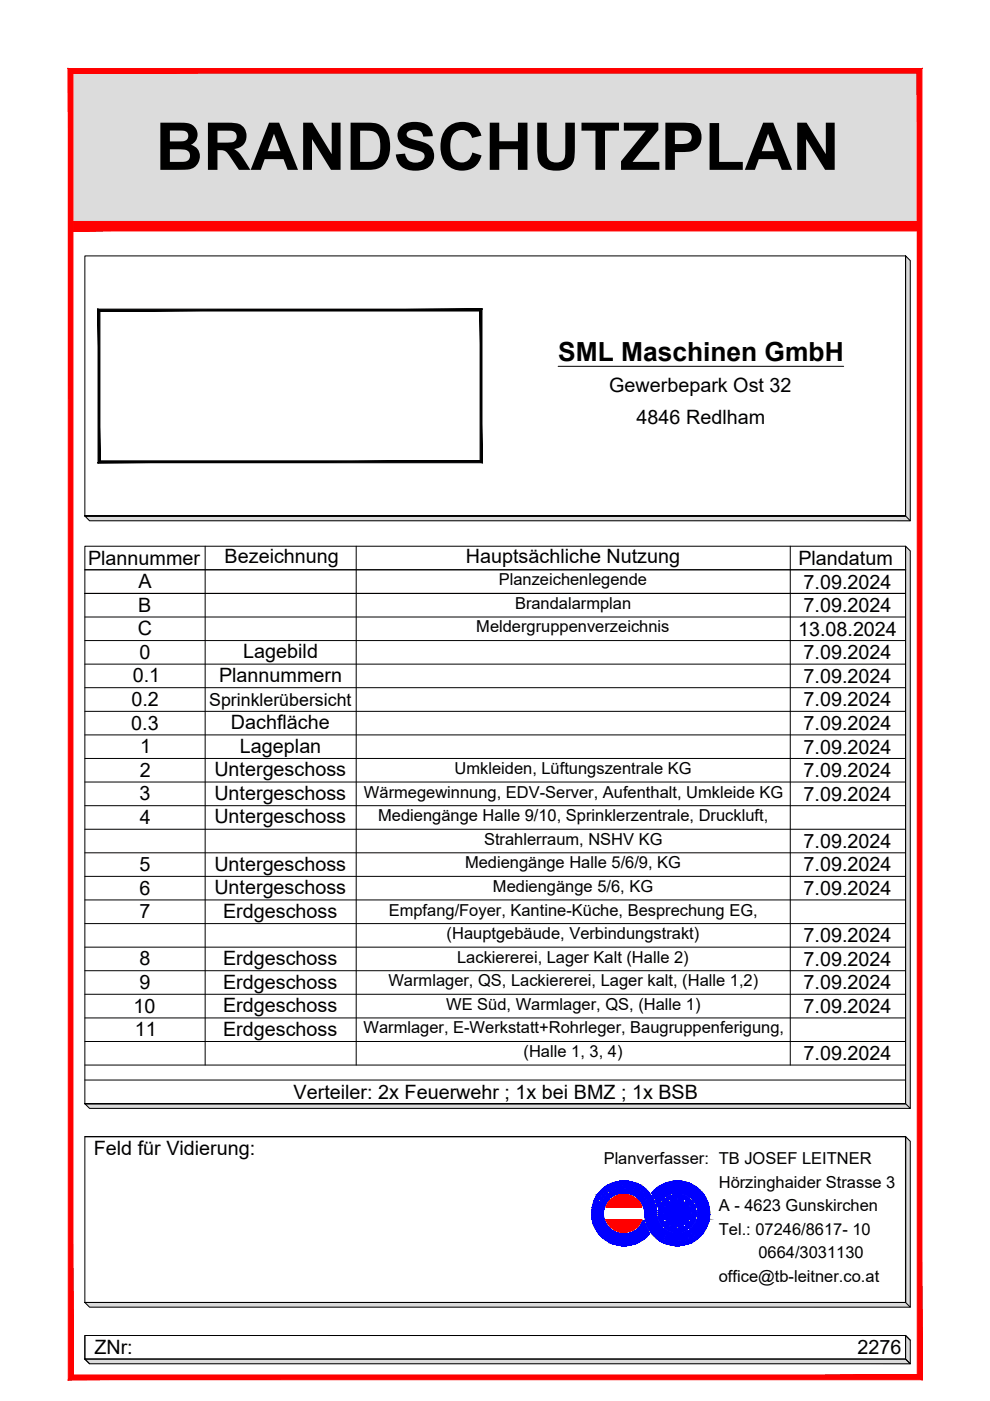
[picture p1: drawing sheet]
<svg xmlns="http://www.w3.org/2000/svg" width="210mm" height="297mm" viewBox="0 0 210 297" stroke-linecap="round" stroke-linejoin="round" font-family="sans-serif">
<defs><g id="words">
<text font-size="14" x="33" y="36">BRANDSCHUTZPLAN</text>
<text font-size="5.6" x="118.3" y="76.5">SML Maschinen GmbH</text>
<g font-size="4.2">
<text x="129.2" y="83.1">Gewerbepark Ost 32</text>
<text x="135" y="89.8">4846 Redlham</text>
<text x="18.7" y="119.8">Plannummer</text>
<text x="47.6" y="119.3">Bezeichnung</text>
<text x="98.8" y="119.4">Hauptsächliche Nutzung</text>
<text x="169.3" y="119.8">Plandatum</text>
<text x="29.4" y="124.7">A</text>
<text x="170.4" y="124.8">7.09.2024</text>
<text x="29.3" y="129.7">B</text>
<text x="170.4" y="129.8">7.09.2024</text>
<text x="29.2" y="134.7">C</text>
<text x="169.2" y="134.8">13.08.2024</text>
<text x="29.6" y="139.7">0</text>
<text x="51.6" y="139.6">Lagebild</text>
<text x="170.4" y="139.8">7.09.2024</text>
<text x="27.9" y="149.7">0.2</text>
<text x="28.1" y="144.7">0.1</text>
<text x="46.4" y="144.6">Plannummern</text>
<text x="170.4" y="149.8">7.09.2024</text>
<text x="170.4" y="144.8">7.09.2024</text>
<text x="27.8" y="154.7">0.3</text>
<text x="49" y="154.6">Dachfläche</text>
<text x="170.4" y="154.8">7.09.2024</text>
<text x="29.7" y="159.7">1</text>
<text x="50.9" y="159.6">Lageplan</text>
<text x="170.4" y="159.8">7.09.2024</text>
<text x="29.6" y="164.7">2</text>
<text x="45.4" y="164.6">Untergeschoss</text>
<text x="170.4" y="164.8">7.09.2024</text>
<text x="29.6" y="169.7">3</text>
<text x="45.4" y="169.6">Untergeschoss</text>
<text x="170.4" y="169.8">7.09.2024</text>
<text x="29.7" y="174.7">4</text>
<text x="45.4" y="174.6">Untergeschoss</text>
<text x="170.4" y="179.8">7.09.2024</text>
<text x="29.6" y="184.7">5</text>
<text x="45.4" y="184.6">Untergeschoss</text>
<text x="170.4" y="184.8">7.09.2024</text>
<text x="29.6" y="189.7">6</text>
<text x="45.4" y="189.6">Untergeschoss</text>
<text x="170.4" y="189.8">7.09.2024</text>
<text x="29.6" y="194.7">7</text>
<text x="47.3" y="194.6">Erdgeschoss</text>
<text x="170.4" y="199.8">7.09.2024</text>
<text x="29.6" y="204.7">8</text>
<text x="29.6" y="209.7">9</text>
<text x="47.3" y="204.6">Erdgeschoss</text>
<text x="47.3" y="209.6">Erdgeschoss</text>
<text x="170.4" y="204.8">7.09.2024</text>
<text x="170.4" y="209.8">7.09.2024</text>
<text x="28.3" y="214.7">10</text>
<text x="47.3" y="214.6">Erdgeschoss</text>
<text x="170.4" y="214.8">7.09.2024</text>
<text x="28.6" y="219.7">11</text>
<text x="47.3" y="219.6">Erdgeschoss</text>
<text x="170.4" y="224.8">7.09.2024</text>
<text x="62.3" y="233.1">Verteiler: 2x Feuerwehr ; 1x bei BMZ ; 1x BSB</text>
<text x="19.9" y="245">Feld für Vidierung:</text>
<text x="20" y="287.2">ZNr:</text>
<text x="181.8" y="287.2">2276</text>
</g>
<text font-size="3.8" x="44.3" y="149.6">Sprinklerübersicht</text>
<g font-size="3.5">
<text x="105.7" y="124.1">Planzeichenlegende</text>
<text x="109.2" y="129.1">Brandalarmplan</text>
<text x="101" y="134.1">Meldergruppenverzeichnis</text>
<text x="96.4" y="164.1">Umkleiden, Lüftungszentrale KG</text>
<text x="77.2" y="169.1">Wärmegewinnung, EDV-Server, Aufenthalt, Umkleide KG</text>
<text x="80.2" y="174.1">Mediengänge Halle 9/10, Sprinklerzentrale, Druckluft,</text>
<text x="102.6" y="179.1">Strahlerraum, NSHV KG</text>
<text x="98.6" y="184.1">Mediengänge Halle 5/6/9, KG</text>
<text x="104.5" y="189.1">Mediengänge 5/6, KG</text>
<text x="82.4" y="194.1">Empfang/Foyer, Kantine-Küche, Besprechung EG,</text>
<text x="94.7" y="199.1">(Hauptgebäude, Verbindungstrakt)</text>
<text x="82.4" y="209.1">Warmlager, QS, Lackiererei, Lager kalt, (Halle 1,2)</text>
<text x="96.9" y="204.1">Lackiererei, Lager Kalt (Halle 2)</text>
<text x="94.6" y="214.1">WE Süd, Warmlager, QS, (Halle 1)</text>
<text x="77.1" y="219.1">Warmlager, E-Werkstatt+Rohrleger, Baugruppenferigung,</text>
<text x="111" y="224.1">(Halle 1, 3, 4)</text>
<text x="128" y="246.8">Planverfasser: TB JOSEF LEITNER</text>
<text x="152.4" y="251.8">Hörzinghaider Strasse 3</text>
<text x="152.4" y="256.8">A - 4623 Gunskirchen</text>
<text x="152.4" y="261.8">Tel.: 07246/8617- 10</text>
<text x="160.8" y="266.8">0664/3031130</text>
<text x="152.4" y="271.9">office@tb-leitner.co.at</text>
</g>
</g></defs>
<!-- layer: BBS_Gang -->
<g fill="#dcdcdc" stroke="#dcdcdc" stroke-width=".21">
<path d="M15.5 15.3h179.4v32.6z"/>
<path d="M15.5 47.9h179.4zM15.5 15.3l179.4 32.6h-179.4z"/>
</g>
<g fill="#dbdbdb" stroke="#dbdbdb" stroke-width=".21">
<path d="M192 241l1 1h-1z"/>
<path d="M192 54.3l1 1h-1z"/>
<path d="M192 115.8l1 1h-1z"/>
<path d="M192 283.2l1 .9h-1z"/>
<path d="M192 242l1 34.1v-34.1zM192 242l1 34.1h-1z"/>
<path d="M18 276.1l175 1v-1zM18 276.1l175 1h-174z"/>
<path d="M192 55.3l1 54.1v-54.1zM192 55.3l1 54.1h-1z"/>
<path d="M18 109.4l175 1v-1zM18 109.4l175 1h-174z"/>
<path d="M192 116.8l1 74v-74zM192 116.8l1 74h-1z"/>
<path d="M192 190.8l1 43.2v-43.2zM192 190.8l1 43.2h-1z"/>
<path d="M18 234l175 1v-1zM18 234l175 1h-174z"/>
<path d="M192 284.1l1 4v-4zM192 284.1l1 4h-1z"/>
<path d="M18 288.1l175 1v-1zM18 288.1l175 1h-174z"/>
</g>
<!-- layer: 0Rahmen -->
<g fill="none" stroke="#000" stroke-width=".21">
<path d="M18 54.3h174v55.1h-174l1 1h174v-55.1l-1-1v55.1h-174zM18 115.8h174v118.2h-174zM43.5 115.8v110M75.5 115.8v110M167.6 115.8v110M192 109.4l1 1M18 125.8h174M18 130.8h174M18 135.8h174M18 140.8h174M18 145.8h174M18 150.8h174"/>
<path d="M18 155.8h174M18 160.8h174M18 165.8h174M18 170.8h174M18 175.8h174M18 180.8h174M18 185.8h174M18 190.8h174M18 195.8h174M18 200.8h174M18 205.8h174M18 210.8h174"/>
<path d="M18 215.8h174M18 234h174v-118.2l1 1v118.2h-174zM18 234h174l1 1M18 229h174M18 220.8h174M18 225.8h174M18 241h174v35.1h-174zM18 276.1h174v-35.1l1 1v35.1h-174zM192 276.1l1 1M18 283.2h174v4.9h-174zM18 288.1h174v-4.9l1 .9v5h-174zM18 283.2v4.9"/>
<path d="M18 288.1l1 1M69.5 283.2h122.5l1 .9M192 288.1l1 1"/>
</g>
<path d="M18 120.8h174" fill="none" stroke="#000" stroke-width=".3"/>
<!-- layer: BRSS_LINIE_SCHWARZ -->
<path d="M18 241h174v35.1" fill="none" stroke="#000" stroke-width=".25"/>
<!-- layer: 0Text -->
<path d="M118.3 77.7h60.6" fill="none" stroke="#000" stroke-width=".21"/>
<!-- layer: 0Rahmen -->
<path d="M102.2 65.5l-.4 .4 .4 32.2zM101.8 65.9l.4 32.2-.4-.4zM20.8 98.1h81.4l-.4-.4zM20.8 98.1l.4-.4h80.6zM20.8 65.5v32.6l.4-.4zM20.8 65.5l.4 .4v31.8zM20.8 65.5l.4 .4 81-.4zM21.2 65.9l81-.4-.4 .4z" fill="#000" stroke="#000" stroke-width=".21"/>
<!-- layer: BRSS_LINIE_ROT -->
<path d="M15.5 49h179.4v-2zM15.5 47h179.4l-179.4 2z" fill="#f00" stroke="#f00" stroke-width=".21"/>
<!-- layer: 0Text -->
<g fill="#00f" stroke="#00f" stroke-width=".21">
<path d="M143.3 253.3h.5z"/>
<path d="M143.7 254h1.4z"/>
<path d="M146.4 255.5h.8z"/>
<path d="M140.4 255.6h.2z"/>
<path d="M141.2 258.6h4.9z"/>
<path d="M146.4 258.7h.9z"/>
<path d="M140.9 259.2h.2z"/>
<path d="M145.6 259.7h1.2z"/>
<path d="M142.9 261.2h1.4z"/>
<path d="M132.2 250.4h.3z"/>
<path d="M143.3 250.4h.8z"/>
<path d="M131.9 251.1h3.4z"/>
<path d="M132.2 251.1h.4z"/>
<path d="M130.7 251.5h1.1z"/>
<path d="M130.6 251.7h.2z"/>
<path d="M134.7 251.8h.1z"/>
<path d="M130.8 252.2h.1z"/>
<path d="M131.7 252.3h.3z"/>
<path d="M133.6 252.4h.4z"/>
<path d="M129.4 252.5h.2z"/>
<path d="M134.7 252.9h.6z"/>
<path d="M144.8 253.1h4.3z"/>
<path d="M135.7 253.2h.2z"/>
<path d="M128 253.4l.2 .1z"/>
<path d="M136.6 254.2h.3z"/>
<path d="M139.4 255.7l.1 .1z"/>
<path d="M139.4 255.7h.1z"/>
<path d="M141.1 261.7h5.2z"/>
<path d="M142.6 261.9h.1z"/>
<path d="M146.9 262.1l.2-.1z"/>
<path d="M142.5 262.2h.3z"/>
<path d="M143.3 262.5h.3z"/>
<path d="M146.9 262.6h1.1z"/>
<path d="M144 263.1h.2z"/>
<path d="M142.5 263.2h.2z"/>
<path d="M142.9 263.4h.8z"/>
<path d="M144 263.6h2.4z"/>
<path d="M143 264.1h1.1z"/>
<path d="M131.3 264.1h2z"/>
<path d="M144 262.6h.2z"/>
<path d="M144 262.8h.2z"/>
<path d="M141.2 262.3h.2z"/>
<path d="M145.5 262.9h.3z"/>
<path d="M137.1 253.8h.2z"/>
<path d="M137.1 254h.2z"/>
<path d="M143.3 253.3h.8zM143.1 253.3h1z"/>
<path d="M143.1 253.3h1.2zM142.9 253.3h1.4z"/>
<path d="M142.9 253.3l1.6 .1zM142.7 253.4h1.8z"/>
<path d="M142.7 253.4h2zM142.6 253.4h2.1z"/>
<path d="M142.6 253.4h2.1zM142.6 253.4h2.1z"/>
<path d="M142.6 253.4l2.3 .1zM142.4 253.5h2.5z"/>
<path d="M142.4 253.5h2.7zM142.2 253.5h2.9z"/>
<path d="M142.2 253.5l3.1 .1zM141.9 253.6h3.4z"/>
<path d="M143.6 253.6h1.7zM143.6 253.6h1.7z"/>
<path d="M141.9 253.6h1.7zM141.9 253.6h1.6z"/>
<path d="M141.9 253.6l1.6 .1zM141.8 253.7h1.7z"/>
<path d="M141.8 253.7h1.7zM141.8 253.7h1.7z"/>
<path d="M143.6 253.6l1.8 .1zM143.6 253.6l1.8 .1z"/>
<path d="M141.8 253.7h1.7zM141.7 253.7h1.8z"/>
<path d="M143.7 253.7l1.9 .1zM143.7 253.7l1.9 .1z"/>
<path d="M141.7 253.7l1.8 .2v-.2zM141.5 253.9l.2-.2 1.8 .2z"/>
<path d="M143.7 253.8l2.1 .1-.2-.1zM143.7 253.8l2.1 .1h-2.1z"/>
<path d="M143.7 253.9l1.4 .1zM143.7 253.9l1.4 .1z"/>
<path d="M143.7 254h1.4zM143.7 254h1.4z"/>
<path d="M145.1 253.9l.8 .1zM145.1 253.9l.8 .1z"/>
<path d="M141.5 253.9h2zM141.3 254h2.1z"/>
<path d="M141.3 254h.7zM141.3 254h.7z"/>
<path d="M142 254h1.4zM142 254h1.4zM142 254h1.4zM142 254h1.4z"/>
<path d="M145.2 254h.7zM145.2 254h.7z"/>
<path d="M143.7 254h1.4zM143.7 254h1.4zM143.7 254h1.4z"/>
<path d="M142 254h1.4zM142 254h1.3z"/>
<path d="M143.8 254h1.3zM143.8 254h1.3z"/>
<path d="M142.1 254h1.2zM142.1 254h1.1z"/>
<path d="M143.8 254l1.3 .1zM143.8 254l1.3 .1z"/>
<path d="M142.1 254h1.1zM142.1 254l.9 .1z"/>
<path d="M142.1 254.1h.9zM142.1 254.1h.9z"/>
<path d="M142.1 254.1h.9zM142.1 254.1h.9z"/>
<path d="M144 254.1h1.1zM144 254.1h1.1z"/>
<path d="M141.3 254h.7zM141.1 254.1h.9z"/>
<path d="M145.2 254l.8 .1zM145.2 254l.8 .1z"/>
<path d="M144.1 254.1h1zM144.1 254.1h1z"/>
<path d="M142.1 254.1h.9zM142.1 254.1h.9z"/>
<path d="M144.2 254.1h.9zM144.2 254.1h.9z"/>
<path d="M142.1 254.1h.9zM142.1 254.1h.9z"/>
<path d="M144.2 254.1h.9zM144.2 254.1h.9z"/>
<path d="M144.1 254.1h1zM144.1 254.1h1z"/>
<path d="M141.1 254.1h.9zM141.1 254.1h.9z"/>
<path d="M142.1 254.1h.9zM142.1 254.1h.9z"/>
<path d="M145.2 254.1l1 .1-.2-.1zM145.2 254.1l1 .1h-.9z"/>
<path d="M144.1 254.1l.9 .2 .1-.2zM143.9 254.3l.2-.2 .9 .2z"/>
<path d="M142.1 254.1l1.2 .2-.3-.2zM142.1 254.1l1.2 .2h-1.1z"/>
<path d="M143.9 254.3h1.1zM143.9 254.3h1.1z"/>
<path d="M142.2 254.3h1.1zM142.2 254.3h1.1z"/>
<path d="M142.2 254.3h1.1zM142.2 254.3h1.1z"/>
<path d="M141.1 254.1l.8 .2 .1-.2zM140.8 254.3l.3-.2 .8 .2z"/>
<path d="M143.9 254.3h1.1zM143.9 254.3h1.1zM143.8 254.3h1.2zM143.8 254.3h1.2z"/>
<path d="M145.3 254.2l1 .1zM145.3 254.2l1 .1z"/>
<path d="M143.8 254.3h1.2zM143.8 254.3h1.2z"/>
<path d="M143.8 254.3h1.1zM143.8 254.3h1.2z"/>
<path d="M142.2 254.3h1.1zM142.2 254.3h1.1z"/>
<path d="M143.8 254.3h1.1zM143.8 254.3l1 .1z"/>
<path d="M143.8 254.4h1zM143.8 254.4h.9z"/>
<path d="M145.3 254.3l1.1 .1zM145.3 254.3l1.1 .1z"/>
<path d="M143.9 254.4h.7zM143.9 254.4h.8z"/>
<path d="M140.8 254.3h1.1zM140.8 254.3l1.1 .1z"/>
<path d="M145.6 254.4h.8zM145.6 254.4h.8z"/>
<path d="M142.2 254.3l1.1 .1zM142.2 254.3l1.1 .1z"/>
<path d="M142.2 254.4h1.1zM142.2 254.4h1.1zM142.2 254.4h1.1zM142.2 254.4h1.1z"/>
<path d="M143.9 254.4h.7zM143.9 254.4h.6z"/>
<path d="M142.2 254.4h1.1zM142.2 254.4h1.1z"/>
<path d="M143.9 254.4h.6zM143.9 254.4h.6z"/>
<path d="M140.8 254.4h1.1zM140.7 254.4h.9z"/>
<path d="M145.7 254.4h.7zM145.7 254.4h.7z"/>
<path d="M142.3 254.4h1zM142.3 254.4h1z"/>
<path d="M140.7 254.4h.9zM140.7 254.4h.8z"/>
<path d="M142.4 254.4h.9zM142.4 254.4h.9z"/>
<path d="M140.7 254.4h.7zM140.7 254.4h.8z"/>
<path d="M142.6 254.4h.7zM142.6 254.4h.7z"/>
<path d="M145.8 254.4l.7 .1zM145.7 254.5h.8z"/>
<path d="M140.7 254.4l.8 .1zM140.7 254.4l.8 .1z"/>
<path d="M140.7 254.5h.8zM140.7 254.5h.8z"/>
<path d="M142.6 254.4h.7zM142.6 254.4l.7 .1z"/>
<path d="M145.7 254.5h.8zM145.6 254.5h.9z"/>
<path d="M142.6 254.5h.7zM142.5 254.5h.8z"/>
<path d="M143.9 254.4l.8 .1zM143.9 254.4l.8 .1h-.8z"/>
<path d="M143.9 254.5l.9 .1zM143.9 254.5l.9 .1z"/>
<path d="M143.6 254.6h.1zM143.5 254.6h.2z"/>
<path d="M140.7 254.5l1 .1-.2-.1zM140.7 254.5l1 .1h-1.1z"/>
<path d="M145.6 254.5l1 .1zM145.5 254.6h1.1z"/>
<path d="M143.9 254.6h.9zM143.9 254.6h.9z"/>
<path d="M142.5 254.5h.8zM142.4 254.6h.8z"/>
<path d="M140.6 254.6h1.1zM140.5 254.6h1.2z"/>
<path d="M143.5 254.6h.2zM143.4 254.6h.3z"/>
<path d="M143.9 254.6h.9zM143.9 254.6h.9z"/>
<path d="M142.4 254.6l.8 .1zM142.4 254.6l.8 .1z"/>
<path d="M143.9 254.6l.9 .1zM143.9 254.6l.9 .1z"/>
<path d="M145.5 254.6l1.2 .1zM145.5 254.6l1.2 .1z"/>
<path d="M143.9 254.7h.9zM143.9 254.7h.9z"/>
<path d="M143.4 254.6l.4 .1zM143.4 254.7h.4z"/>
<path d="M142.3 254.7h.9zM142.3 254.7h.9z"/>
<path d="M143.4 254.7h.4zM143.3 254.7h.5z"/>
<path d="M145.4 254.7h1.3zM145.4 254.7h1.3z"/>
<path d="M143.9 254.7h.9zM143.9 254.7h.9z"/>
<path d="M140.5 254.6l1.3 .1zM140.5 254.6l1.3 .1h-1.3z"/>
<path d="M142.3 254.7h.9zM142.3 254.7h.9z"/>
<path d="M143.9 254.7l.9 .1zM143.9 254.7l.9 .1z"/>
<path d="M143.3 254.7l.6 .1zM143.2 254.8h.7z"/>
<path d="M143.9 254.8h.9zM143.9 254.8h.9z"/>
<path d="M143.2 254.8h.7zM143.2 254.8h.7z"/>
<path d="M143.2 254.8h1.6zM143.2 254.8h1.6z"/>
<path d="M142.3 254.7h.9zM142.3 254.7l.9 .1z"/>
<path d="M145.4 254.7l1.4 .1zM145.4 254.7l1.4 .1z"/>
<path d="M142.3 254.8h2.5zM142.3 254.8h2.5z"/>
<path d="M145.4 254.8l1.4 .1zM145.4 254.8l1.4 .1z"/>
<path d="M140.5 254.7l1.2 .2 .1-.2zM140.5 254.7l1.2 .2h-1.3z"/>
<path d="M142.3 254.8h2.5zM142.3 254.8l2.5 .1z"/>
<path d="M140.4 254.9h1.3zM140.4 254.9h1.3z"/>
<path d="M145.5 254.9l1.4 .1zM145.5 254.9l1.4 .1z"/>
<path d="M142 254.9l.1 .1zM141.9 255h.2z"/>
<path d="M145.1 254.9l.1 .1zM145.1 254.9l.1 .1z"/>
<path d="M141.9 255h.3zM141.9 255h.3z"/>
<path d="M145.1 255h.2zM145 255h.3z"/>
<path d="M142.4 254.9l2.4 .1v-.1zM142.4 254.9l2.4 .1h-2.4z"/>
<path d="M141.9 255h.3zM141.8 255h.4z"/>
<path d="M145 255h.4zM144.9 255h.5z"/>
<path d="M142.4 255l2.4 .1zM142.4 255l2.4 .1z"/>
<path d="M144.9 255l.5 .1zM144.8 255.1h.6z"/>
<path d="M141.8 255l.5 .1zM141.7 255.1h.6z"/>
<path d="M144.8 255.1h.6zM144.8 255.1h.6z"/>
<path d="M142.4 255.1h2.4zM142.4 255.1h2.4z"/>
<path d="M141.7 255.1h.7zM141.7 255.1h.7z"/>
<path d="M144.8 255.1h.6zM144.8 255.1h.6z"/>
<path d="M141.7 255.1h3.1zM141.7 255.1h3.1z"/>
<path d="M145.5 255l1.5 .1-.1-.1zM145.5 255l1.5 .1h-1.5z"/>
<path d="M141.7 255.1h3.8zM141.7 255.1h3.8z"/>
<path d="M140.3 254.9l1.4 .2v-.2zM140.3 254.9l1.4 .2h-1.5z"/>
<path d="M145.5 255.1h1.5zM145.5 255.1h1.5z"/>
<path d="M141.7 255.1h3.8zM141.7 255.1h3.8z"/>
<path d="M140.2 255.1h1.5zM140.2 255.1h1.5z"/>
<path d="M140.2 255.1h6.8zM140.2 255.1h6.8z"/>
<path d="M140.2 255.1h6zM140.2 255.1l6 .1z"/>
<path d="M146.2 255.1l.8 .1zM146.2 255.1l.8 .1z"/>
<path d="M140.2 255.2h6zM140.2 255.2h6z"/>
<path d="M141 255.2h5.2zM141 255.2h5.2z"/>
<path d="M140.2 255.2h.8zM140.2 255.2h.8zM140.2 255.2h.8zM140.2 255.2h.8z"/>
<path d="M140.2 255.2h.8zM140.2 255.2h.7z"/>
<path d="M146.2 255.2h.9zM146.2 255.2h.9z"/>
<path d="M140.1 255.2h.8zM140.1 255.2l.8 .1z"/>
<path d="M140.1 255.3h.8zM140.1 255.3h.8z"/>
<path d="M141 255.2h5.2zM141 255.2l5.2 .1z"/>
<path d="M141 255.3h5.2zM141 255.3h5.2z"/>
<path d="M140.1 255.3l.8 .1v-.1zM140.1 255.3l.8 .1h-.8z"/>
<path d="M141 255.3l5.1 .1 .1-.1zM141 255.3l5.1 .1h-5z"/>
<path d="M146.3 255.2l.9 .3-.1-.3zM146.3 255.2l.9 .3h-.8z"/>
<path d="M140.1 255.4h.8zM140.1 255.4l.7 .1z"/>
<path d="M146.4 255.5h.8zM146.4 255.5h.8z"/>
<path d="M140 255.5h.8zM140 255.5h.8z"/>
<path d="M141.1 255.4h5zM141.1 255.4l5 .1z"/>
<path d="M140 255.5h.8zM140 255.5h.8z"/>
<path d="M146.4 255.5h.8zM146.4 255.5h.8zM146.4 255.5h.8z"/>
<path d="M146.4 255.5h.8zM146.4 255.5h.8z"/>
<path d="M141.1 255.5h5zM141.1 255.5h5z"/>
<path d="M146.5 255.5h.7zM146.5 255.5h.7z"/>
<path d="M141.1 255.5l5 .1zM141.1 255.5l5 .1z"/>
<path d="M141.1 255.6h4.7zM141.1 255.6h5z"/>
<path d="M141.1 255.6h4.6zM141.1 255.6h4.7z"/>
<path d="M146.6 255.5l.6 .1zM146.6 255.5l.6 .1z"/>
<path d="M146.8 255.6h.4zM146.8 255.6h.4z"/>
<path d="M141.1 255.6h4.5zM141.1 255.6h4.5z"/>
<path d="M140 255.5h.8zM140 255.5l.6 .1z"/>
<path d="M140 255.6h.4zM140 255.6h.4z"/>
<path d="M141.2 255.6h4.4zM141.2 255.6h4.4z"/>
<path d="M140 255.6h.4zM140 255.6h.4z"/>
<path d="M141.3 255.6h4.3zM141.3 255.6h4.3z"/>
<path d="M146.8 255.6h.5zM146.8 255.6h.5z"/>
<path d="M141.4 255.6h4.2zM141.4 255.6h4.2z"/>
<path d="M140 255.6h.4zM140 255.6h.4z"/>
<path d="M141.6 255.6h4zM141.6 255.6h4z"/>
<path d="M140 255.6h.4zM140 255.6h.4z"/>
<path d="M141.6 255.6h4zM141.6 255.6h4z"/>
<path d="M146.8 255.6h.5zM146.8 255.6h.5zM146.8 255.6h.5zM146.8 255.6h.5z"/>
<path d="M141.6 255.6h4.1zM141.6 255.6h4.1z"/>
<path d="M140 255.6l.5 .1zM140 255.6l.5 .1z"/>
<path d="M141.6 255.6l4.1 .1zM141.6 255.6l4.1 .1z"/>
<path d="M141.6 255.7h4.1zM141.5 255.7h4.2z"/>
<path d="M141.5 255.7h4.3zM141.5 255.7h4.3z"/>
<path d="M146.8 255.6l.5 .1zM146.8 255.6l.5 .1h-.6z"/>
<path d="M141.5 255.7l4.4 .1zM141.3 255.8h4.6z"/>
<path d="M146.7 255.7l.7 .1zM146.6 255.8h.8z"/>
<path d="M146.6 255.8h.8zM146.6 255.8h.8z"/>
<path d="M139.9 255.7l.8 .1-.2-.1zM139.9 255.7l.8 .1h-.8z"/>
<path d="M141.3 255.8h4.6zM141.3 255.8h4.6z"/>
<path d="M141.3 255.8h4.6zM141.3 255.8h4.6z"/>
<path d="M146.5 255.8h.9zM146.5 255.8h.9z"/>
<path d="M141.3 255.8l4.6 .1zM141.3 255.8l4.6 .1z"/>
<path d="M139.9 255.8l.8 .1zM139.9 255.8l.8 .1z"/>
<path d="M139.8 255.9h.9zM139.8 255.9h.9z"/>
<path d="M141.3 255.9h4.6zM141.3 255.9h4.6z"/>
<path d="M141.3 255.9h4.6zM141.3 255.9h4.6z"/>
<path d="M146.5 255.8l.9 .1zM146.5 255.8l.9 .1z"/>
<path d="M139.8 255.9h.9zM139.8 255.9h.9z"/>
<path d="M141.3 255.9h4.6zM141.3 255.9l4.6 .1z"/>
<path d="M139.8 255.9l.9 .1zM139.8 255.9l.9 .1z"/>
<path d="M141.3 256h4.6zM141.3 256h4.6z"/>
<path d="M146.5 255.9l.9 .1v-.1zM146.5 255.9l.9 .1h-.8z"/>
<path d="M139.8 256h.9zM139.8 256l.9 .1z"/>
<path d="M141.3 256l4.6 .1zM141.3 256l4.6 .1z"/>
<path d="M140.9 256.1h.2zM140.9 256.1h.2z"/>
<path d="M146.2 256.1h.1zM146.1 256.1h.2z"/>
<path d="M146.1 256.1l.3 .1zM146.1 256.2h.3z"/>
<path d="M140.9 256.1l.2 .1zM140.8 256.2h.3z"/>
<path d="M146.6 256l.8 .2v-.2zM146.6 256l.8 .2h-.8z"/>
<path d="M146.6 256.2h.8zM146.6 256.2h.8z"/>
<path d="M140.8 256.2h.4zM140.8 256.2h.4z"/>
<path d="M141.3 256.1l4.6 .1v-.1zM141.3 256.1l4.6 .1h-4.6z"/>
<path d="M146.6 256.2l.8 .1zM146.6 256.2l.8 .1z"/>
<path d="M146.1 256.2l.5 .1zM145.9 256.3h.7z"/>
<path d="M141.3 256.2l4.6 .1zM141.3 256.2l4.6 .1z"/>
<path d="M140.8 256.2l.5 .1zM140.7 256.3h.6z"/>
<path d="M146.6 256.3h.9zM146.6 256.3h.9z"/>
<path d="M145.9 256.3h.7zM145.9 256.3h.7z"/>
<path d="M141.4 256.3h4.5zM141.4 256.3h4.5z"/>
<path d="M140.7 256.3h.6zM140.7 256.3h.6z"/>
<path d="M141.4 256.3h4.5zM141.4 256.3h4.5z"/>
<path d="M140.7 256.3h.7zM140.7 256.3h.7z"/>
<path d="M139.8 256.1l.8 .2 .1-.2zM139.8 256.1l.8 .2h-.9z"/>
<path d="M145.9 256.3h1.6zM145.8 256.3h1.7z"/>
<path d="M140.7 256.3h5.2zM140.7 256.3h5.1z"/>
<path d="M139.7 256.3h.9zM139.7 256.3h.9z"/>
<path d="M139.7 256.3l7.8 .1zM139.7 256.3l7.8 .1z"/>
<path d="M139.7 256.4l7.8 .2v-.2zM139.7 256.4l7.8 .2h-7.9z"/>
<path d="M139.6 256.6h7.9zM139.6 256.6h7.9z"/>
<path d="M139.6 256.6h7zM139.6 256.6h7z"/>
<path d="M140.6 256.6h6zM140.6 256.6h6z"/>
<path d="M139.6 256.6h1zM139.6 256.6h1z"/>
<path d="M140.6 256.6h6zM140.6 256.6h6zM140.6 256.6h6zM140.6 256.6h6z"/>
<path d="M146.6 256.6l.9 .1zM146.6 256.6l.9 .1z"/>
<path d="M139.6 256.6h1zM139.6 256.6l.9 .1z"/>
<path d="M140.6 256.6h6zM140.6 256.6l6 .1z"/>
<path d="M139.6 256.7h.9zM139.6 256.7h.9zM139.6 256.7h.9zM139.6 256.7h.9z"/>
<path d="M140.6 256.7h6zM140.6 256.7l6 .1z"/>
<path d="M146.6 256.7l.9 .1v-.1zM146.6 256.7l.9 .1h-.8z"/>
<path d="M140.6 256.8l5.9 .2 .1-.2zM140.6 256.8l5.9 .2h-5.8z"/>
<path d="M146.7 256.8l.9 .2-.1-.2zM146.7 256.8l.9 .2h-.8z"/>
<path d="M139.6 256.7l.8 .3 .1-.3zM139.6 256.7l.8 .3h-.8z"/>
<path d="M140.7 257h5.8zM140.7 257h5.8z"/>
<path d="M139.6 257h.8zM139.6 257h.8z"/>
<path d="M140.7 257h5.8zM140.7 257h5.8z"/>
<path d="M139.6 257h.8zM139.6 257h.8z"/>
<path d="M139.6 257h.7zM139.6 257h.8z"/>
<path d="M141 257h5.5zM141 257h5.5z"/>
<path d="M141.2 257h5.3zM141.2 257h5.3z"/>
<path d="M146.8 257l.8 .1zM146.8 257l.8 .1z"/>
<path d="M141.2 257h5.3zM141.2 257l5.2 .1z"/>
<path d="M141.2 257.1h5.1zM141.2 257.1h5.2z"/>
<path d="M139.6 257h.7zM139.6 257l.6 .1z"/>
<path d="M146.8 257.1h.8zM146.8 257.1h.8z"/>
<path d="M141.2 257.1h5zM141.2 257.1h5.1z"/>
<path d="M141.2 257.1h4.9zM141.2 257.1h5z"/>
<path d="M141.2 257.1h4.9zM141.2 257.1h4.9z"/>
<path d="M141.2 257.1h4.8zM141.2 257.1h4.9z"/>
<path d="M147.1 257.1h.5zM147.1 257.1h.5z"/>
<path d="M147.2 257.1h.4zM147.2 257.1h.4z"/>
<path d="M141.2 257.1h4.8zM141.2 257.1h4.8z"/>
<path d="M139.6 257.1h.6zM139.6 257.1h.5z"/>
<path d="M139.6 257.1h.4zM139.6 257.1h.5z"/>
<path d="M141.2 257.1h4.8zM141.2 257.1h4.8z"/>
<path d="M139.6 257.1h.4zM139.6 257.1h.4z"/>
<path d="M147.3 257.1h.3zM147.2 257.1h.4z"/>
<path d="M141.2 257.1h4.8zM141.2 257.1h4.8z"/>
<path d="M139.6 257.1h.4zM139.6 257.1h.4z"/>
<path d="M139.6 257.1h.4zM139.6 257.1h.4z"/>
<path d="M141.2 257.1h4.9zM141.2 257.1h4.9z"/>
<path d="M147.2 257.1h.4zM147.2 257.1h.4z"/>
<path d="M141.2 257.1h4.9zM141.1 257.1h5z"/>
<path d="M141.1 257.1l5.1 .1zM141 257.2h5.2z"/>
<path d="M141 257.2h5.3zM140.9 257.2h5.4z"/>
<path d="M139.6 257.1l.6 .2zM139.6 257.1l.6 .2h-.6z"/>
<path d="M140.9 257.2l5.4 .1zM140.9 257.3h5.4z"/>
<path d="M147.2 257.1l.4 .2v-.2zM146.9 257.3l.3-.2 .4 .2z"/>
<path d="M140.9 257.3h5.4zM140.9 257.3h5.4z"/>
<path d="M139.6 257.3h.7zM139.6 257.3h.7z"/>
<path d="M146.9 257.3h.7zM146.9 257.3h.7z"/>
<path d="M140.9 257.3h5.4zM140.8 257.3h5.5z"/>
<path d="M146.9 257.3l.7 .1zM146.9 257.3l.7 .1z"/>
<path d="M140.8 257.3l5.5 .1zM140.8 257.3l5.5 .1z"/>
<path d="M139.6 257.3h.7zM139.6 257.3l.7 .1z"/>
<path d="M146.9 257.4h.7zM146.9 257.4h.7z"/>
<path d="M140.8 257.4h5.5zM140.8 257.4h5.5z"/>
<path d="M146.9 257.4h.7zM146.9 257.4h.7z"/>
<path d="M140.8 257.4l5.5 .1zM140.8 257.4l5.5 .1z"/>
<path d="M139.6 257.4l.7 .1v-.1zM139.6 257.4l.7 .1h-.7z"/>
<path d="M140.9 257.5h5.4zM140.9 257.5h5.4z"/>
<path d="M139.6 257.5h.7zM139.6 257.5h.6z"/>
<path d="M146.9 257.4l.7 .1v-.1zM146.9 257.4l.7 .1h-.6z"/>
<path d="M140.5 257.6h.1zM140.5 257.6h.1z"/>
<path d="M146.6 257.5l.1 .1zM146.5 257.6h.2z"/>
<path d="M146.5 257.6h.3zM146.5 257.6h.3z"/>
<path d="M140.5 257.6h.2zM140.4 257.6h.3z"/>
<path d="M140.9 257.5l5.4 .1v-.1zM140.9 257.5l5.4 .1h-5.4z"/>
<path d="M147 257.5l.6 .2v-.2zM147 257.5l.6 .2h-.6z"/>
<path d="M139.6 257.5l.6 .2v-.2zM139.6 257.5l.6 .2h-.6z"/>
<path d="M140.9 257.6l5.4 .1zM140.9 257.6l5.4 .1z"/>
<path d="M140.4 257.6l.5 .1zM140.3 257.7h.6z"/>
<path d="M146.5 257.6l.5 .1zM146.3 257.7l.2-.1 .5 .1z"/>
<path d="M140.9 257.7l5.4 .1zM140.9 257.7l5.4 .1z"/>
<path d="M140.3 257.7l.6 .1zM140.2 257.8h.7z"/>
<path d="M147 257.7l.6 .1zM147 257.7l.6 .1z"/>
<path d="M146.3 257.7l.7 .1zM146.3 257.7l.7 .1z"/>
<path d="M147 257.8h.6zM147 257.8h.5z"/>
<path d="M146.3 257.8h.7zM146.3 257.8h.7z"/>
<path d="M140.2 257.8h6.1zM140.2 257.8h6.1z"/>
<path d="M139.6 257.7h.6zM139.6 257.7l.6 .1z"/>
<path d="M147 257.8h.5zM147 257.8h.5z"/>
<path d="M139.6 257.8h7.4zM139.6 257.8h7.4z"/>
<path d="M139.6 257.8h7.9zM139.6 257.8h7.9z"/>
<path d="M139.6 257.8l7.9 .1v-.1zM139.6 257.8l7.9 .1h-7.9z"/>
<path d="M139.6 257.9l7.9 .3v-.3zM139.6 257.9l7.9 .3h-7.8z"/>
<path d="M139.7 258.2h7.8zM139.7 258.2h7.8z"/>
<path d="M140.9 258.2h6.6zM140.9 258.2h6.6z"/>
<path d="M141 258.2h6.5zM141 258.2h6.5z"/>
<path d="M139.7 258.2h1.2zM139.7 258.2h1.2z"/>
<path d="M141 258.2h6.5zM141 258.2h6.5z"/>
<path d="M146.2 258.2h1.3zM146.2 258.2h1.3z"/>
<path d="M141 258.2h5.1zM141 258.2h5.2z"/>
<path d="M141 258.2l5.1 .1zM141 258.2l5.1 .1zM141.1 258.3h5zM141.1 258.3h5z"/>
<path d="M139.7 258.2h1.2zM139.7 258.2l1.2 .1zM139.7 258.3h1.2zM139.7 258.3h1.2z"/>
<path d="M146.2 258.2h1.3zM146.2 258.2l1.2 .1z"/>
<path d="M141.1 258.3h5zM141.1 258.3h5z"/>
<path d="M146.2 258.3l1.2 .2v-.2zM146.2 258.3l1.2 .2h-1.1z"/>
<path d="M141.1 258.3l5 .3v-.3zM141.1 258.3l5 .3h-5z"/>
<path d="M146.3 258.5l1.1 .1zM146.3 258.5l1.1 .1z"/>
<path d="M139.7 258.3l1.1 .3 .1-.3zM139.7 258.3l1.1 .3h-1z"/>
<path d="M141.1 258.6h5zM141.1 258.6h5z"/>
<path d="M141.2 258.6h4.9zM141.2 258.6h4.9zM141.2 258.6h4.9z"/>
<path d="M139.8 258.6h1zM139.8 258.6h.8z"/>
<path d="M139.8 258.6h.7zM139.8 258.6h.8z"/>
<path d="M141.4 258.6h4.7zM141.4 258.6h4.7z"/>
<path d="M139.8 258.6h.6zM139.8 258.6h.6z"/>
<path d="M141.5 258.6h4.6zM141.5 258.6h4.6z"/>
<path d="M141.6 258.6h4.5zM141.6 258.6h4.4z"/>
<path d="M139.8 258.6h.6zM139.8 258.6h.6z"/>
<path d="M141.6 258.6h4.4zM141.6 258.6h4.4z"/>
<path d="M146.3 258.6h1.1zM146.3 258.6h1z"/>
<path d="M141.6 258.6h4.4zM141.5 258.6h4.5z"/>
<path d="M141.5 258.6h4.5zM141.5 258.6h4.5z"/>
<path d="M141.5 258.6h4.5zM141.5 258.6l4.5 .1z"/>
<path d="M146.3 258.6l1 .1zM146.3 258.6l1 .1zM146.4 258.7h.9z"/>
<path d="M141.5 258.7h4.4zM141.5 258.7h4.5z"/>
<path d="M139.8 258.6l.6 .1zM139.8 258.6l.6 .1zM139.8 258.7h.6zM139.8 258.7h.6z"/>
<path d="M141.5 258.7h4.4zM141.5 258.7h4.3z"/>
<path d="M146.4 258.7h.9zM146.4 258.7h.9z"/>
<path d="M141.5 258.7h4.3zM141.5 258.7h4.2z"/>
<path d="M146.5 258.7h.8zM146.5 258.7h.8z"/>
<path d="M141.5 258.7h4.1zM141.5 258.7h4.2z"/>
<path d="M141.5 258.7h4.1zM141.5 258.7h4.1z"/>
<path d="M146.7 258.7h.6zM146.7 258.7h.6z"/>
<path d="M141.5 258.7h4.1zM141.5 258.7h4.1z"/>
<path d="M146.7 258.7h.6zM146.7 258.7h.6z"/>
<path d="M141.5 258.7h4.1zM141.5 258.7h4.1z"/>
<path d="M146.8 258.7h.5zM146.7 258.7h.6z"/>
<path d="M141.5 258.7h4.2zM141.5 258.7h4.2z"/>
<path d="M139.8 258.7l.7 .1zM139.8 258.7l.7 .1z"/>
<path d="M141.5 258.7l4.3 .1zM141.3 258.8h4.5z"/>
<path d="M139.9 258.8h.7zM139.9 258.8h.7z"/>
<path d="M141.3 258.8l4.5 .1zM141.3 258.9h4.5z"/>
<path d="M139.9 258.8l.8 .1zM139.9 258.8l.8 .1z"/>
<path d="M141.3 258.9h4.6zM141.3 258.9h4.6z"/>
<path d="M141.3 258.9h4.6zM141.3 258.9h4.6z"/>
<path d="M146.7 258.7l.6 .2v-.2zM146.5 258.9l.2-.2 .6 .2z"/>
<path d="M146.5 258.9h.8zM146.5 258.9h.7z"/>
<path d="M141.3 258.9h4.6zM141.3 258.9h4.6zM141.3 258.9h4.6zM141.3 258.9h4.6z"/>
<path d="M146.5 258.9h.7zM146.5 258.9h.7z"/>
<path d="M139.9 258.9h.8zM139.9 258.9h.8z"/>
<path d="M146.5 258.9h.7zM146.5 258.9l.7 .1z"/>
<path d="M141.3 258.9h4.6zM141.3 258.9l4.6 .1z"/>
<path d="M146.5 259h.7zM146.5 259h.7z"/>
<path d="M140 258.9h.7zM140 258.9l.7 .1z"/>
<path d="M141.3 259l4.6 .1zM141.3 259l4.6 .1z"/>
<path d="M140 259h.7zM140 259l.7 .1z"/>
<path d="M146.5 259l.6 .1 .1-.1zM146.5 259l.6 .1h-.6z"/>
<path d="M141.3 259.1h4.6zM141.3 259.1h4.6z"/>
<path d="M140.9 259.2h.2zM140.8 259.2h.3z"/>
<path d="M141.3 259.1h4.6zM141.3 259.1l4.6 .1z"/>
<path d="M146.2 259.2h.1zM146.1 259.2h.2z"/>
<path d="M141.3 259.2h4.6zM141.3 259.2h4.5z"/>
<path d="M142.1 259.2h3.7zM142.1 259.2h3.7z"/>
<path d="M141.3 259.2h.8zM141.3 259.2h.8z"/>
<path d="M142.1 259.2h3zM142.1 259.2h3z"/>
<path d="M141.3 259.2h.7zM141.3 259.2h.8z"/>
<path d="M145.1 259.2h.7zM145.1 259.2h.7z"/>
<path d="M142.1 259.2h3zM142.1 259.2h3z"/>
<path d="M146.5 259.1l.6 .2v-.2zM146.5 259.1l.6 .2h-.6z"/>
<path d="M142.1 259.2l3 .1zM142.1 259.2l3 .1z"/>
<path d="M146.5 259.3h.6zM146.5 259.3h.6z"/>
<path d="M146.1 259.2l.3 .1zM146 259.3h.4z"/>
<path d="M142.2 259.3h2.9zM142.2 259.3h2.9z"/>
<path d="M146 259.3h.4zM146 259.3h.4z"/>
<path d="M141.3 259.2h.7zM141.3 259.2l.7 .1z"/>
<path d="M146.5 259.3h.6zM146.5 259.3h.5z"/>
<path d="M142.2 259.3h2.9zM142.2 259.3h2.9z"/>
<path d="M141.3 259.3h.7zM141.3 259.3h.7z"/>
<path d="M140.8 259.2l.5 .1zM140.6 259.3l.2-.1 .5 .1z"/>
<path d="M142.2 259.3h2.9zM142.2 259.3h2.8z"/>
<path d="M140.6 259.3h1.4zM140.6 259.3h1.4z"/>
<path d="M140 259.1l.6 .2 .1-.2zM140 259.1l.6 .2h-.4z"/>
<path d="M146.5 259.3h.5zM146.5 259.3l.5 .1z"/>
<path d="M145.1 259.2l.7 .2v-.2zM145.1 259.2l.7 .2h-.7z"/>
<path d="M140.2 259.3l1.8 .1zM140.2 259.3l1.8 .1z"/>
<path d="M146.5 259.4h.5zM146.5 259.4h.5z"/>
<path d="M146 259.3l.5 .1zM145.8 259.4h.7z"/>
<path d="M145.8 259.4h1.2zM145.8 259.4h1.2z"/>
<path d="M145.1 259.4h.7zM145.1 259.4h.7z"/>
<path d="M140.2 259.4l1.7 .2 .1-.2zM140.2 259.4l1.7 .2h-1.6z"/>
<path d="M140.3 259.6h1.6zM140.3 259.6h1.4z"/>
<path d="M145.2 259.4l1.7 .2 .1-.2zM145.2 259.4l1.7 .2h-1.7z"/>
<path d="M142.2 259.3l2.7 .3 .1-.3zM142.2 259.3l2.7 .3h-2.7zM142.2 259.6h2.7zM142.2 259.6h2.7z"/>
<path d="M142.2 259.6h2.7zM142.2 259.6h2.7z"/>
<path d="M140.3 259.6h1.4zM140.3 259.6h1.2z"/>
<path d="M142.5 259.6h2.4zM142.5 259.6h2.4z"/>
<path d="M140.4 259.6h1.1zM140.4 259.6h1.1z"/>
<path d="M145.2 259.6h1.7zM145.2 259.6h1.6z"/>
<path d="M142.7 259.6h2.2zM142.7 259.6h2.2z"/>
<path d="M142.7 259.6h2.2zM142.7 259.6h2.2z"/>
<path d="M140.4 259.6h1.1zM140.4 259.6h1.1z"/>
<path d="M142.7 259.6h2.2zM142.7 259.6h2.2z"/>
<path d="M145.2 259.6h1.6zM145.2 259.6h1.6z"/>
<path d="M145.3 259.6h1.5zM145.3 259.6h1.5z"/>
<path d="M142.7 259.6h2.1zM142.7 259.6h2.2z"/>
<path d="M145.4 259.6l1.4 .1zM145.4 259.6l1.4 .1z"/>
<path d="M142.7 259.6h2.1zM142.7 259.6l2 .1z"/>
<path d="M145.5 259.7h1.3zM145.5 259.7h1.3zM145.6 259.7h1.2z"/>
<path d="M142.7 259.7h1.9zM142.7 259.7h2z"/>
<path d="M142.7 259.7h1.9zM142.7 259.7h1.8z"/>
<path d="M142.7 259.7h1.8zM142.7 259.7h1.8zM142.7 259.7h1.8zM142.7 259.7h1.8zM142.7 259.7h1.8zM142.6 259.7h1.9z"/>
<path d="M140.4 259.6l1.1 .1zM140.4 259.6l1.1 .1zM140.4 259.7h1.1zM140.4 259.7h1.1z"/>
<path d="M142.6 259.7h1.9zM142.6 259.7h1.9z"/>
<path d="M145.7 259.7h1.1zM145.7 259.7h1.1z"/>
<path d="M142.6 259.7h2zM142.6 259.7h2z"/>
<path d="M143.6 259.7h1zM143.6 259.7h1z"/>
<path d="M142.6 259.7h1zM142.6 259.7h1z"/>
<path d="M142.6 259.7h.9zM142.6 259.7h1z"/>
<path d="M143.6 259.7l1 .1zM143.6 259.7l1 .1z"/>
<path d="M142.6 259.7l.9 .1zM142.6 259.7l.9 .1z"/>
<path d="M140.4 259.7l1.2 .1zM140.4 259.7l1.2 .1z"/>
<path d="M142.6 259.8h.9zM142.5 259.8h1z"/>
<path d="M143.6 259.8h1.1zM143.6 259.8h1.1z"/>
<path d="M142.5 259.8h1zM142.4 259.8h1.1z"/>
<path d="M140.5 259.8h1.3zM140.5 259.8h1.3z"/>
<path d="M143.7 259.8l1 .1zM143.7 259.8l1 .1z"/>
<path d="M145.7 259.7l.9 .2 .2-.2zM145.4 259.9l.3-.2 .9 .2z"/>
<path d="M145.4 259.9h1.2zM145.4 259.9h1.2z"/>
<path d="M142.4 259.8h1.1zM142.4 259.9h1.1z"/>
<path d="M140.6 259.8l1.2 .1zM140.6 259.8l1.2 .1z"/>
<path d="M143.7 259.9h1.1zM143.7 259.9h1.1z"/>
<path d="M145.4 259.9h1.2zM145.4 259.9h1.2z"/>
<path d="M142.4 259.9h1.1zM142.4 259.9h1.1z"/>
<path d="M142.4 259.9h1.1zM142.4 259.9l1.1 .1z"/>
<path d="M140.6 259.9l1.2 .1zM140.6 259.9l1.2 .1z"/>
<path d="M143.7 259.9h1.1zM143.7 259.9l1.1 .1z"/>
<path d="M145.4 259.9h1.2zM145.4 259.9l1.1 .1z"/>
<path d="M140.7 260h1.1zM140.7 260h1.1z"/>
<path d="M142.4 260l1 .1 .1-.1zM142.4 260l1 .1h-1z"/>
<path d="M142.4 260.1h1zM142.4 260.1h1z"/>
<path d="M143.7 260l1.1 .1v-.1zM143.7 260l1.1 .1h-1.1z"/>
<path d="M140.7 260h1.1zM140.7 260l1.1 .1z"/>
<path d="M143.7 260.1h1.1zM143.7 260.1h1.1z"/>
<path d="M142.4 260.1h1zM142.4 260.1h1z"/>
<path d="M142.4 260.1h1zM142.4 260.1h1z"/>
<path d="M145.4 260l1 .1 .1-.1zM145.4 260l1 .1h-1z"/>
<path d="M142.4 260.1h1zM142.4 260.1h.9z"/>
<path d="M143.7 260.1h1.1zM143.7 260.1h1.1z"/>
<path d="M143.8 260.1h1zM143.8 260.1h1z"/>
<path d="M142.4 260.1h.9zM142.4 260.1h.8z"/>
<path d="M143.8 260.1h1zM143.8 260.1h1z"/>
<path d="M142.4 260.1h.8zM142.4 260.1l.7 .1z"/>
<path d="M143.9 260.1h.9zM143.9 260.1l.8 .1z"/>
<path d="M145.4 260.1h1zM145.4 260.1l.9 .1z"/>
<path d="M145 260.2h.2zM145 260.2h.2z"/>
<path d="M142.4 260.2h.7zM142.4 260.2h.6z"/>
<path d="M144 260.2h.7zM144 260.2h.7z"/>
<path d="M142.1 260.2h.1zM142 260.2h.2z"/>
<path d="M144.1 260.2h.6zM144.1 260.2h.6z"/>
<path d="M142 260.2h.2zM141.9 260.2h.3z"/>
<path d="M144.2 260.2h.5zM144.1 260.2h.6z"/>
<path d="M145 260.2h.2zM144.9 260.2h.3z"/>
<path d="M142.4 260.2h.6zM142.4 260.2h.6zM142.4 260.2h.6zM142.4 260.2h.6z"/>
<path d="M145.4 260.2h.9zM145.4 260.2l.8 .1z"/>
<path d="M144.1 260.2h.6zM144.1 260.2l.6 .1z"/>
<path d="M140.8 260.1l.9 .2 .1-.2zM140.8 260.1l.9 .2h-.7z"/>
<path d="M141.9 260.2l.4 .1zM141.9 260.3h.4z"/>
<path d="M142.4 260.2l.8 .1zM142.4 260.2l.8 .1z"/>
<path d="M145.4 260.3h.8zM145.4 260.3h.8z"/>
<path d="M144.9 260.2l.5 .1zM144.8 260.3h.6z"/>
<path d="M145.4 260.3h.8zM145.4 260.3l.7 .1z"/>
<path d="M144.8 260.3l.6 .1zM144.7 260.4h.7z"/>
<path d="M142.5 260.3l.7 .1zM142.5 260.3l.7 .1z"/>
<path d="M141.9 260.3l.5 .1zM141.7 260.4h.7z"/>
<path d="M142.4 260.4h.8zM142.4 260.4h.8z"/>
<path d="M141.7 260.4h.7zM141.7 260.4h.7z"/>
<path d="M141 260.3h.7zM141 260.3l.7 .1z"/>
<path d="M144.7 260.4h1.4zM144.7 260.4h1.4z"/>
<path d="M144.1 260.3h.6zM143.9 260.4h.8z"/>
<path d="M141.7 260.4h1.6zM141.7 260.4h1.6z"/>
<path d="M141.1 260.4h.6zM141.1 260.4h.6z"/>
<path d="M141.1 260.4h2.2zM141.1 260.4h2.2z"/>
<path d="M141.1 260.4h2.2zM141.1 260.4h2.2z"/>
<path d="M143.9 260.4h2.2zM143.9 260.4h2.1zM143.8 260.4h2.2zM143.8 260.4h2.2z"/>
<path d="M141.2 260.4l2.1 .1zM141.2 260.4l2.1 .1z"/>
<path d="M141.2 260.5h2.1zM141.2 260.5h2.1z"/>
<path d="M141.3 260.5h2zM141.3 260.5l2 .1z"/>
<path d="M143.8 260.4l1.9 .2 .3-.2zM143.8 260.4l1.9 .2h-1.8z"/>
<path d="M143.9 260.6h1.8zM143.9 260.6l1.7 .1z"/>
<path d="M143.5 260.7h.2zM143.5 260.7h.2z"/>
<path d="M141.5 260.6h1.8zM141.5 260.6l1.8 .1z"/>
<path d="M143.5 260.7h.2zM143.4 260.7h.3z"/>
<path d="M143.4 260.7l.4 .1zM143.3 260.8h.5z"/>
<path d="M143.9 260.7l1.5 .1 .2-.1zM143.9 260.7l1.5 .1h-1.4z"/>
<path d="M144 260.8h1.4zM144 260.8h1.4z"/>
<path d="M143.3 260.8h.6zM143.3 260.8h.6z"/>
<path d="M144 260.8h1.4zM144 260.8h1.3z"/>
<path d="M143.3 260.8h.6zM143.3 260.8h.6z"/>
<path d="M144 260.8h1.3zM144 260.8l1.2 .1z"/>
<path d="M143.3 260.8l.7 .1zM143.2 260.9h.8z"/>
<path d="M143.2 260.9h2zM143.2 260.9h2z"/>
<path d="M141.6 260.7l1.6 .2 .1-.2zM141.6 260.7l1.6 .2h-1.3z"/>
<path d="M141.9 260.9h3.3zM141.9 260.9h3.3z"/>
<path d="M142 260.9l2.9 .1 .3-.1zM142 260.9l2.9 .1h-2.6z"/>
<path d="M142.3 261h2.6zM142.3 261l2.3 .1z"/>
<path d="M142.6 261.1h2zM142.6 261.1l2 .1z"/>
<path d="M142.7 261.2h1.9zM142.7 261.2h1.7z"/>
<path d="M142.8 261.2h1.6zM142.8 261.2h1.5z"/>
<path d="M142.9 261.2h.9zM143 261.2h.8z"/>
<path d="M132.2 250.4h.6zM131.8 250.4h1z"/>
<path d="M143.3 250.4h.8zM143.3 250.4h.8z"/>
<path d="M131.8 250.4h1.1zM131.8 250.4h1.1z"/>
<path d="M143.3 250.4h.9zM143.1 250.4h1.1z"/>
<path d="M143.1 250.4l1.6 .1zM142.7 250.5h2z"/>
<path d="M131.8 250.4l1.6 .1zM131.3 250.5h2.1z"/>
<path d="M131.3 250.5h2.1zM131.3 250.5h2.1z"/>
<path d="M142.7 250.5h2zM142.5 250.5h2.2z"/>
<path d="M142.5 250.5l2.7 .1zM142.1 250.6h3.1z"/>
<path d="M131.3 250.5l2.6 .1zM130.8 250.6h3.1z"/>
<path d="M130.8 250.6h3.1zM130.7 250.6h3.2z"/>
<path d="M142.1 250.6h3.1zM142 250.6h3.2z"/>
<path d="M142 250.6l3.7 .1-.5-.1zM141.6 250.7l.4-.1 3.7 .1z"/>
<path d="M130.7 250.6l3.7 .1-.5-.1zM130.3 250.7l.4-.1 3.7 .1z"/>
<path d="M130.3 250.7h4.1zM130.3 250.7h4.1z"/>
<path d="M141.6 250.7h4.1zM141.5 250.7h4.2z"/>
<path d="M141.5 250.7l4.7 .2-.5-.2zM141.1 250.9l.4-.2 4.7 .2z"/>
<path d="M130.2 250.7l4.7 .2-.5-.2zM129.8 250.9l.4-.2 4.7 .2z"/>
<path d="M129.8 250.9h5.1zM129.7 250.9h5.2z"/>
<path d="M141.1 250.9h5.1zM141 250.9h5.2z"/>
<path d="M129.7 250.9l5.6 .2-.4-.2zM129.3 251.1l.4-.2 5.6 .2z"/>
<path d="M131.8 251.1h3.5zM131.8 251.1h3.5zM131.9 251.1h3.4z"/>
<path d="M132.1 251.1h3.2zM132.1 251.1h3.2z"/>
<path d="M132.2 251.1h.4zM132.2 251.1h.5z"/>
<path d="M132.2 251.1h.4zM132.2 251.1h.4zM132.2 251.1h.4z"/>
<path d="M132.7 251.1h2.6zM132.7 251.1h2.6z"/>
<path d="M129.3 251.1h2.5zM129.3 251.1h2.5z"/>
<path d="M141 250.9l5.6 .2-.4-.2zM140.6 251.1l.4-.2 5.6 .2z"/>
<path d="M132.2 251.1h.4zM132.2 251.1h.4z"/>
<path d="M140.6 251.1h6.1zM140.5 251.1h6.2z"/>
<path d="M132.9 251.1h2.5zM132.9 251.1h2.5z"/>
<path d="M132.9 251.1l2.6 .1zM132.9 251.1l2.6 .1z"/>
<path d="M133.6 251.2h1.9zM133.6 251.2h1.9z"/>
<path d="M132.9 251.2h.7zM132.9 251.2h.6z"/>
<path d="M132.2 251.1l.4 .1zM132.2 251.1l.4 .1z"/>
<path d="M133.6 251.2h1.9zM133.6 251.2h1.9z"/>
<path d="M129.3 251.1l2.5 .1zM129.1 251.2h2.7zM129.1 251.2h2.7zM129.1 251.2h2.7z"/>
<path d="M131 251.2h.8zM131 251.2h.8z"/>
<path d="M132.9 251.2h.6zM132.9 251.2h.6z"/>
<path d="M133.6 251.2h2zM133.6 251.2h2z"/>
<path d="M132.2 251.2h.4zM132.2 251.2h.4z"/>
<path d="M129.1 251.2h1.9zM129 251.2h1.8z"/>
<path d="M133.7 251.2h1.9zM133.7 251.2h1.9z"/>
<path d="M131 251.2h.8zM131 251.2h.8z"/>
<path d="M133.8 251.2l1.9 .1zM133.8 251.2l1.9 .1z"/>
<path d="M133.8 251.3h2zM133.8 251.3h2z"/>
<path d="M129 251.2h1.8zM128.8 251.3h1.6z"/>
<path d="M128.8 251.3h1.6zM128.8 251.3h1.6z"/>
<path d="M131 251.2l.8 .1zM131 251.2l.8 .1z"/>
<path d="M128.8 251.3h1.6zM128.8 251.3h1.5z"/>
<path d="M140.5 251.1l6.6 .2-.4-.2zM140.1 251.3l.4-.2 6.6 .2z"/>
<path d="M128.8 251.3h1.5zM128.8 251.3h1.4z"/>
<path d="M140.1 251.3l7 .1zM140.1 251.3l7 .1z"/>
<path d="M133.9 251.3l2 .1zM133.9 251.3l2 .1z"/>
<path d="M128.8 251.3h1.4zM128.8 251.3l1.4 .1z"/>
<path d="M131.1 251.3l.7 .1zM131.1 251.3l.7 .1z"/>
<path d="M132.9 251.2l.6 .2v-.2zM132.9 251.2l.6 .2h-.6z"/>
<path d="M128.7 251.4h1.5zM128.7 251.4h1.5z"/>
<path d="M131.1 251.4h.7zM131 251.4h.8zM131 251.4h.8zM131 251.4h.8z"/>
<path d="M133.8 251.4h2.2zM133.8 251.4h2.2z"/>
<path d="M131 251.4h.8zM131 251.4h.8z"/>
<path d="M134.5 251.4h1.5zM134.5 251.4h1.5z"/>
<path d="M128.7 251.4h1.5zM128.6 251.4h1.6z"/>
<path d="M140 251.4l7.3 .1zM139.8 251.5h7.5z"/>
<path d="M133.8 251.4h.7zM133.8 251.4l.6 .1z"/>
<path d="M134.5 251.4l1.6 .1zM134.5 251.4l1.6 .1z"/>
<path d="M128.6 251.4l1.6 .1zM128.6 251.4l1.6 .1z"/>
<path d="M133.8 251.5h.6zM133.8 251.5h.6z"/>
<path d="M134.7 251.5h1.4zM134.7 251.5h1.4z"/>
<path d="M131 251.4l.8 .1zM130.8 251.5h1z"/>
<path d="M133.8 251.5h.6zM133.8 251.5h.6z"/>
<path d="M130.8 251.5h1zM130.7 251.5h1.1zM130.6 251.5h1.2z"/>
<path d="M130.6 251.5l1.2 .1zM130.6 251.5l1.2 .1z"/>
<path d="M130.6 251.6h1.2zM130.6 251.6h1.2z"/>
<path d="M132.3 251.2l.3 .4v-.4zM132.3 251.2l.3 .4z"/>
<path d="M128.5 251.5l1.7 .1v-.1zM128.4 251.6l.1-.1 1.7 .1z"/>
<path d="M139.8 251.5l7.7 .1-.2-.1zM139.6 251.6l.2-.1 7.7 .1z"/>
<path d="M134.7 251.5l1.6 .1-.2-.1zM134.7 251.5l1.6 .1z"/>
<path d="M139.6 251.6h8zM139.6 251.6h8z"/>
<path d="M130.6 251.6h1.2zM130.6 251.6l1.1 .1z"/>
<path d="M135 251.6l1.4 .1zM135 251.6l1.4 .1z"/>
<path d="M130.6 251.7h1.1zM130.6 251.7h1.1z"/>
<path d="M132.4 251.6l.2 .1zM132.4 251.6l.2 .1z"/>
<path d="M131.1 251.7h.6zM131.1 251.7h.6z"/>
<path d="M130.6 251.7h.5zM130.6 251.7h.5z"/>
<path d="M130.6 251.7h.4zM130.6 251.7h.5z"/>
<path d="M128.4 251.6l1.9 .1zM128.2 251.7h2.1z"/>
<path d="M132.1 251.6v.1zM132.1 251.6v.1z"/>
<path d="M129.4 251.7h.9zM129.4 251.7h.9z"/>
<path d="M128.2 251.7h1.2zM128.2 251.7h1.2z"/>
<path d="M129.5 251.7h.8zM129.5 251.7h.8z"/>
<path d="M130.6 251.7h.4zM130.6 251.7h.2z"/>
<path d="M128.2 251.7h1.2zM128.2 251.7h1.2z"/>
<path d="M135.1 251.7h1.4zM135.1 251.7h1.4z"/>
<path d="M132.9 251.4l.5 .4 .1-.4zM132.9 251.4l.5 .4h-.5z"/>
<path d="M131.1 251.7l.6 .1zM131.1 251.7l.6 .1z"/>
<path d="M128.2 251.7h1.2zM128.1 251.8h1.2z"/>
<path d="M132.5 251.7l.1 .1zM132.5 251.7l.1 .1z"/>
<path d="M135.3 251.7l1.2 .1zM135.3 251.7l1.2 .1z"/>
<path d="M132.1 251.7l.1 .1zM132.1 251.7l.1 .1z"/>
<path d="M128.1 251.8h1.2zM128.1 251.8h1.1z"/>
<path d="M129.5 251.7l.8 .1zM129.5 251.7l.8 .1z"/>
<path d="M135.3 251.8h1.3zM135.3 251.8h1.3z"/>
<path d="M134.7 251.8h.1zM134.7 251.8h.1z"/>
<path d="M131.1 251.8l.6 .1zM131.1 251.8l.6 .1z"/>
<path d="M129.5 251.8l.8 .1zM129.5 251.8l.8 .1z"/>
<path d="M134.7 251.8l.2 .1zM134.7 251.8l.2 .1z"/>
<path d="M133.8 251.5l.5 .4 .1-.4zM133.8 251.5l.5 .4h-.6zM133.7 251.9h.6zM133.7 251.9h.6z"/>
<path d="M134.6 251.9h.3zM134.6 251.9h.3z"/>
<path d="M131.1 251.9h.6zM131.1 251.9h.6z"/>
<path d="M129.5 251.9h.8zM129.5 251.9h.8z"/>
<path d="M135.2 251.8l1.5 .1zM135.2 251.8l1.5 .1z"/>
<path d="M131.1 251.9h.6zM131.1 251.9h.6z"/>
<path d="M128.1 251.8h1.1zM128 251.9h1z"/>
<path d="M139.6 251.6l8.4 .3-.4-.3zM139.2 251.9l.4-.3 8.4 .3z"/>
<path d="M134.6 251.9l.5 .1zM134.6 251.9l.5 .1z"/>
<path d="M139.2 251.9l8.8 .1zM139.2 251.9l8.8 .1z"/>
<path d="M129.5 251.9l.8 .1zM129.5 251.9l.8 .1z"/>
<path d="M135.2 251.9l1.5 .1zM135.2 251.9l1.5 .1z"/>
<path d="M129.6 252h.7zM129.6 252h.7z"/>
<path d="M132.9 251.8l.4 .2 .1-.2zM132.9 251.8l.4 .2h-.4z"/>
<path d="M134.6 252h.5zM134.6 252h.5z"/>
<path d="M135.2 252h1.6zM135.2 252h1.6z"/>
<path d="M134.6 252h.5zM134.6 252h.5z"/>
<path d="M129.6 252h.7zM129.6 252h.7z"/>
<path d="M135.1 252h1.7zM135.1 252h1.7z"/>
<path d="M134.6 252h.5zM134.6 252h.5z"/>
<path d="M131.1 251.9l.6 .1zM130.7 252h1z"/>
<path d="M129.5 252h.8zM129.4 252h.9z"/>
<path d="M128 251.9l.8 .2 .2-.2zM127.8 252.1l.2-.2 .8 .2z"/>
<path d="M129.4 252l.9 .1zM129.3 252.1h1z"/>
<path d="M134.6 252l2.3 .1zM134.6 252l2.3 .1z"/>
<path d="M135.8 252.1h1.1zM135.8 252.1h1.1z"/>
<path d="M134.8 252.1h1zM134.8 252.1h1z"/>
<path d="M134.9 252.1h.9zM134.9 252.1h.9z"/>
<path d="M129.3 252.1h1.1zM129.3 252.1h1.1z"/>
<path d="M130.7 252l1 .1v-.1zM130.7 252l1 .1h-1z"/>
<path d="M129.7 252.1h.7zM129.7 252.1h.7z"/>
<path d="M129.3 252.1h.4zM129.2 252.1h.4z"/>
<path d="M132.9 252l.4 .1v-.1zM132.9 252l.4 .1h-.4z"/>
<path d="M131.3 252.1h.4zM131.3 252.1h.4z"/>
<path d="M134.9 252.1h.9zM134.9 252.1h.9z"/>
<path d="M132 251.8l.3 .4-.1-.4zM132 251.8l.3 .4h-.3z"/>
<path d="M129.2 252.1h.4zM129.2 252.1l.4 .1z"/>
<path d="M131.3 252.1l.4 .1zM131.3 252.1l.4 .1z"/>
<path d="M129.7 252.1l.7 .1zM129.7 252.1l.7 .1z"/>
<path d="M135.8 252.1l1.2 .1zM135.8 252.1l1.2 .1z"/>
<path d="M135 252.1h.8zM135 252.1l.7 .1z"/>
<path d="M129.2 252.2h.4zM129.2 252.2h.4z"/>
<path d="M132.9 252.1h.4zM132.9 252.1l.4 .1z"/>
<path d="M132 252.2h.4zM132 252.2h.4z"/>
<path d="M130.7 252.1h.6zM130.7 252.1l.3 .1z"/>
<path d="M131.3 252.2h.4zM131.3 252.2h.4z"/>
<path d="M130.7 252.2h.3zM130.7 252.2h.2z"/>
<path d="M135.9 252.2h1.1zM135.9 252.2h1.1z"/>
<path d="M133.7 251.9l.4 .3 .2-.3zM133.7 251.9l.4 .3h-.5z"/>
<path d="M127.8 252.1l.9 .2 .1-.2zM127.6 252.3l.2-.2 .9 .2z"/>
<path d="M127.6 252.3h1.1zM127.6 252.3h1.1z"/>
<path d="M133.6 252.2l.5 .1zM133.6 252.2l.5 .1z"/>
<path d="M129.2 252.2h.4zM129.2 252.2l.2 .1h-.3z"/>
<path d="M135.1 252.2h.6zM135.1 252.2l.6 .1z"/>
<path d="M132 252.2l.4 .1zM132 252.2l.4 .1z"/>
<path d="M135 252.3h.7zM135 252.3h.7z"/>
<path d="M129.1 252.3h.3zM129.1 252.3h.3z"/>
<path d="M132.9 252.2h.4zM132.9 252.2l.4 .1z"/>
<path d="M139.2 252l9.2 .3-.4-.3zM138.8 252.3l.4-.3 9.2 .3z"/>
<path d="M138.8 252.3h9.6zM138.8 252.3h9.6z"/>
<path d="M132 252.3h.4zM132 252.3h.4z"/>
<path d="M132.9 252.3h.4zM132.9 252.3h.4z"/>
<path d="M131.3 252.2l.4 .1zM131.3 252.2l.4 .1z"/>
<path d="M131.3 252.3h.4zM131.3 252.3h.4z"/>
<path d="M131.3 252.3h.4zM131.3 252.3h.4z"/>
<path d="M132.5 252.3h.3zM132.5 252.3h.3z"/>
<path d="M132 252.3h.4zM132 252.3h.4z"/>
<path d="M131.3 252.3h.7zM131.3 252.3h.7z"/>
<path d="M136 252.2l1.1 .1zM136 252.2l1.1 .1z"/>
<path d="M132.5 252.3h.3zM132.4 252.3h.4z"/>
<path d="M131.3 252.3h1.1zM131.3 252.3h1.1z"/>
<path d="M136.1 252.3h1zM136.1 252.3h1z"/>
<path d="M132.9 252.3h.4zM132.9 252.3h.4z"/>
<path d="M131.3 252.3h1.6zM131.3 252.3h1.6z"/>
<path d="M134.5 252.3h.2zM134.5 252.3h.2z"/>
<path d="M129.1 252.3h.3zM129.1 252.3h.2z"/>
<path d="M129.8 252.2l.6 .1v-.1zM129.8 252.2l.6 .1h-.5z"/>
<path d="M129 252.3h.3zM129 252.3l.3 .1z"/>
<path d="M133.6 252.3h.5zM133.6 252.3l.4 .1z"/>
<path d="M131.3 252.3h2zM131.3 252.3l1.9 .1z"/>
<path d="M135 252.3h.7zM135 252.3l.6 .1z"/>
<path d="M129 252.4h.3zM129 252.4h.3z"/>
<path d="M129 252.4h.3zM129 252.4h.3z"/>
<path d="M131.3 252.4h2zM131.3 252.4h2z"/>
<path d="M136.1 252.3l1.1 .1zM136.1 252.3l1.1 .1z"/>
<path d="M131.3 252.4h2zM131.3 252.4h2z"/>
<path d="M131.3 252.4h2zM131.3 252.4h2z"/>
<path d="M135 252.4h.6zM135 252.4h.6z"/>
<path d="M133.6 252.4h.4zM133.6 252.4h.4z"/>
<path d="M129 252.4h.3zM129 252.4h.3z"/>
<path d="M135 252.4h.6zM135 252.4h.6z"/>
<path d="M134.5 252.3l.4 .1zM134.5 252.3l.4 .1z"/>
<path d="M133.6 252.4h.4zM133.6 252.4h.4z"/>
<path d="M131.3 252.4h2zM131.3 252.4h2z"/>
<path d="M135 252.4h.6zM135 252.4h.6z"/>
<path d="M134.4 252.4h.6zM134.4 252.4h.6z"/>
<path d="M135 252.4h.6zM135 252.4h.6z"/>
<path d="M134.4 252.4h.6zM134.4 252.4h.6z"/>
<path d="M133.6 252.4h.4zM133.6 252.4h.4zM133.6 252.4h.4z"/>
<path d="M131.3 252.4h2.1zM131.2 252.4h2.2z"/>
<path d="M133.6 252.4h.4zM133.4 252.4h.6z"/>
<path d="M131.2 252.4h2.2zM131.2 252.4h2.2z"/>
<path d="M127.5 252.3l1.2 .2v-.2zM127.5 252.3l1.2 .2h-1.3z"/>
<path d="M134.4 252.4h1.2zM134.4 252.4l1.1 .1z"/>
<path d="M129 252.4l.3 .1zM129 252.4l.3 .1z"/>
<path d="M134.4 252.5h1.1zM134.4 252.5h1.1z"/>
<path d="M136 252.4l1.3 .1zM136 252.4l1.3 .1z"/>
<path d="M136 252.5h1.3zM136 252.5h1.3z"/>
<path d="M129 252.5h.3zM129 252.5h.3z"/>
<path d="M131.2 252.4h2.8zM130.9 252.5h3.1z"/>
<path d="M129.9 252.3l.6 .2-.1-.2zM129.9 252.3l.6 .2h-.5z"/>
<path d="M129 252.5h.4zM129 252.5h.4z"/>
<path d="M129.4 252.5h.2zM129.4 252.5h.2z"/>
<path d="M129 252.5h.4zM129 252.5h.4z"/>
<path d="M130.9 252.5h3.1zM130.8 252.5h3.2z"/>
<path d="M134.5 252.5h1zM134.5 252.5l.9 .1z"/>
<path d="M129 252.5l.6 .1zM129 252.5l.6 .1z"/>
<path d="M130.8 252.5l3.2 .1zM130.7 252.6h3.3z"/>
<path d="M129 252.6h.6zM129 252.6h.6z"/>
<path d="M136 252.5l1.4 .1zM136 252.5l1.4 .1h-1.5z"/>
<path d="M136.4 252.6h1zM136.4 252.6h1z"/>
<path d="M135.9 252.6h.5zM135.9 252.6h.5z"/>
<path d="M130.7 252.6h3.4zM130.6 252.6h3.5z"/>
<path d="M130 252.5l.5 .1zM130 252.5l.5 .1z"/>
<path d="M130.6 252.6h3.5zM130.5 252.6h3.6z"/>
<path d="M130 252.6h.5zM130 252.6h.5z"/>
<path d="M136.4 252.6h1zM136.4 252.6h1z"/>
<path d="M135.9 252.6h.5zM135.9 252.6h.4z"/>
<path d="M134.6 252.6h.8zM134.6 252.6l.8 .1z"/>
<path d="M129.1 252.6l.5 .1zM129.1 252.6l.5 .1z"/>
<path d="M127.4 252.5l1.3 .2v-.2zM127.4 252.5l1.3 .2h-1.5z"/>
<path d="M138.8 252.3l10 .4-.4-.4zM138.8 252.3l10 .4h-10.4z"/>
<path d="M138.4 252.7h10.4zM138.4 252.7h10.4z"/>
<path d="M127.2 252.7h1.5zM127.2 252.7h1.5z"/>
<path d="M134.8 252.7h.6zM134.8 252.7h.6z"/>
<path d="M134.9 252.7h.5zM134.9 252.7h.5z"/>
<path d="M129.1 252.7h.5zM129.1 252.7h.5z"/>
<path d="M134.9 252.7h.5zM134.9 252.7h.5z"/>
<path d="M136.5 252.6l1 .1zM136.5 252.6l1 .1zM136.7 252.7h.8zM136.7 252.7h.8z"/>
<path d="M129.1 252.7h.5zM129.1 252.7h.5z"/>
<path d="M134.9 252.7h.5zM134.9 252.7h.5z"/>
<path d="M130 252.6l4.4 .1-.3-.1zM130 252.6l4.4 .1h-4.4z"/>
<path d="M129.2 252.7h.4zM129.2 252.7h.4z"/>
<path d="M127.2 252.7l1.5 .1zM127.2 252.7l1.5 .1h-1.6z"/>
<path d="M129.2 252.7h.4zM129.2 252.7l.4 .1z"/>
<path d="M127.9 252.8h.8zM127.9 252.8h.8z"/>
<path d="M127.1 252.8h.8zM127.1 252.8h.8zM127.1 252.8h.8zM127.1 252.8h.8z"/>
<path d="M135.9 252.6l.3 .2 .1-.2zM135.9 252.6l.3 .2h-.4z"/>
<path d="M135.8 252.8h.4zM135.8 252.8h.4z"/>
<path d="M127.9 252.8h.8zM127.9 252.8h.8z"/>
<path d="M130 252.7l4.5 .1zM130 252.7l4.5 .1z"/>
<path d="M129.2 252.8h.4zM129.2 252.8h.3z"/>
<path d="M127.1 252.8h.8zM127.1 252.8h.7z"/>
<path d="M134.9 252.7h.5zM134.9 252.7l.4 .1z"/>
<path d="M129.2 252.8h.3zM129.2 252.8h.2zM129.2 252.8h.2z"/>
<path d="M130 252.8h4.5zM130 252.8h4.5z"/>
<path d="M127.9 252.8l.9 .1zM127.9 252.8l.9 .1z"/>
<path d="M127.1 252.8h.7zM127.1 252.8l.7 .1z"/>
<path d="M130 252.8l4.6 .1zM129.9 252.9h4.7z"/>
<path d="M138.4 252.7l10.5 .2-.1-.2zM138.4 252.7l10.5 .2h-10.6z"/>
<path d="M134.8 252.8h.5zM134.8 252.8l.5 .1z"/>
<path d="M136.7 252.7l.9 .2-.1-.2zM136.7 252.7l.9 .2h-1z"/>
<path d="M127 252.9h.8zM127 252.9h.7z"/>
<path d="M134.8 252.9h.5zM134.7 252.9h.6zM134.7 252.9h.6z"/>
<path d="M129.9 252.9h4.8zM129.9 252.9h4.8z"/>
<path d="M134.7 252.9h.6zM134.7 252.9h.6z"/>
<path d="M132.5 252.9h2.2zM132.5 252.9h2.2z"/>
<path d="M129.8 252.9h2.7zM129.8 252.9h2.5z"/>
<path d="M129.8 252.9h2.2zM129.8 252.9h2.5z"/>
<path d="M138.3 252.9h10.7zM138.3 252.9h10.7z"/>
<path d="M143.8 252.9h5.2zM143.8 252.9h5.2z"/>
<path d="M138.3 252.9h5.1zM138.3 252.9h5.5z"/>
<path d="M135.8 252.8l.3 .1 .1-.1zM135.8 252.8l.3 .1h-.4z"/>
<path d="M138.3 252.9h4.9zM138.3 252.9h5.1z"/>
<path d="M127 252.9h.7zM127 252.9h.7z"/>
<path d="M132.5 252.9l2.8 .1zM132.5 252.9l2.8 .1z"/>
<path d="M143.8 252.9l5.2 .1zM143.8 252.9l5.2 .1z"/>
<path d="M129.8 252.9h2.2zM129.7 253h1.8z"/>
<path d="M129.7 253h1.8zM129.7 253h1.7z"/>
<path d="M138.3 252.9h4.9zM138.3 252.9l4.4 .1z"/>
<path d="M126.9 252.9l.8 .1zM126.9 252.9l.8 .1z"/>
<path d="M138.2 253h4.5zM138.2 253h4.4z"/>
<path d="M128 252.9l.9 .1-.1-.1zM128 252.9l.9 .1h-.7z"/>
<path d="M138.2 253h4.4zM138.2 253h4.2z"/>
<path d="M126.9 253h.8zM126.9 253h.8z"/>
<path d="M136.6 252.9l1.1 .2-.1-.2zM136.6 252.9l1.1 .2h-1.2z"/>
<path d="M129.7 253h1.7zM129.5 253.1h1.7z"/>
<path d="M135.7 252.9l.3 .2 .1-.2zM135.7 252.9l.3 .2h-.4z"/>
<path d="M126.9 253l.9 .1zM126.9 253l.9 .1z"/>
<path d="M138.2 253h4.2zM138.2 253l4.1 .1z"/>
<path d="M144.3 253l4.8 .1zM144.3 253l4.8 .1zM144.8 253.1h4.3z"/>
<path d="M133 253h2.3zM133 253l2.3 .1z"/>
<path d="M133.5 253.1h1.8zM133.5 253.1h1.8z"/>
<path d="M129.5 253.1h1.7zM129.3 253.1h1.7z"/>
<path d="M135.6 253.1h.4zM135.6 253.1h.4z"/>
<path d="M129.3 253.1h1.7zM129.2 253.1h1.7z"/>
<path d="M138.2 253.1h4.1zM138.2 253.1h4z"/>
<path d="M129.2 253.1h1.7zM129.1 253.1h1.8z"/>
<path d="M128.2 253l.9 .1zM128.2 253l.9 .1z"/>
<path d="M129.1 253.1h1.8zM129.1 253.1h1.8z"/>
<path d="M128.3 253.1h.8zM128.3 253.1h.8z"/>
<path d="M138.3 253.1h3.9zM138.3 253.1h3.9z"/>
<path d="M136.5 253.1h1.3zM136.5 253.1h1.3z"/>
<path d="M135.6 253.1h.4zM135.6 253.1l.3 .1z"/>
<path d="M133.5 253.1l1.8 .1zM133.5 253.1l1.8 .1z"/>
<path d="M136.5 253.1l1.3 .1zM136.5 253.1l1.3 .1z"/>
<path d="M135.6 253.2h.3zM135.6 253.2h.3zM135.6 253.2h.3zM135.6 253.2h.3z"/>
<path d="M135.6 253.2h.3zM135.6 253.2h.3z"/>
<path d="M144.8 253.1l4.4 .2-.1-.2zM144.8 253.1l4.4 .2h-3.9z"/>
<path d="M133.8 253.2l1.5 .1zM133.8 253.2l1.5 .1z"/>
<path d="M126.8 253.1l1.2 .2-.2-.2zM126.8 253.1l1.2 .2h-1.3z"/>
<path d="M134 253.3h1.3zM134 253.3h1.3z"/>
<path d="M127.4 253.3h.6zM127.4 253.3h.6z"/>
<path d="M126.7 253.3h.7zM126.7 253.3h.7z"/>
<path d="M127.4 253.3h.6zM127.4 253.3h.6z"/>
<path d="M128.3 253.1l2.1 .2 .5-.2zM128.3 253.1l2.1 .2h-1.9z"/>
<path d="M126.7 253.3h.7zM126.7 253.3h.7z"/>
<path d="M136.4 253.2l1.5 .1zM136.3 253.3h1.6z"/>
<path d="M137.2 253.3h.7zM137.2 253.3h.7z"/>
<path d="M127.4 253.3h.7zM127.4 253.3h.7z"/>
<path d="M136.3 253.3h.9zM136.3 253.3h.9zM136.3 253.3h.9zM136.3 253.3h.9z"/>
<path d="M127.6 253.3h.5zM127.6 253.3h.5z"/>
<path d="M138.3 253.1l3.4 .3 .5-.3zM138.3 253.1l3.4 .3h-3.3z"/>
<path d="M138.4 253.4h3.3zM138.4 253.4h3.3z"/>
<path d="M128.5 253.3h1.9zM128.5 253.3l1.8 .1z"/>
<path d="M137.2 253.3l.8 .1zM137.2 253.3l.8 .1z"/>
<path d="M134 253.3l1.5 .1-.2-.1zM134 253.3l1.5 .1z"/>
<path d="M127.6 253.3l.5 .1zM127.6 253.3l.5 .1z"/>
<path d="M136.3 253.3h.9zM136.1 253.4h.9z"/>
<path d="M127.9 253.4h.3zM127.9 253.4h.3z"/>
<path d="M136.1 253.4h.9zM136.1 253.4h.9z"/>
<path d="M128 253.4h.2zM128 253.4h.2z"/>
<path d="M126.7 253.3l.5 .2 .2-.2zM126.7 253.3l.5 .2h-.6z"/>
<path d="M126.6 253.5h.6zM126.5 253.5h.7z"/>
<path d="M134.3 253.4l1.3 .1zM134.3 253.4l1.3 .1z"/>
<path d="M145.3 253.3l4.1 .2-.2-.2zM145.3 253.3l4.1 .2h-3.6z"/>
<path d="M126.5 253.5h.7zM126.5 253.5h.7z"/>
<path d="M128.6 253.4l1.4 .1 .3-.1zM128.6 253.4l1.4 .1h-1.2z"/>
<path d="M137.3 253.4l.7 .1zM137.3 253.4l.7 .1z"/>
<path d="M136.1 253.4h.9zM136 253.5h.9z"/>
<path d="M145.8 253.5h3.6zM145.8 253.5h3.6z"/>
<path d="M136 253.5h.9zM136 253.5h.9z"/>
<path d="M126.5 253.5h.7zM126.5 253.5h.6z"/>
<path d="M128.8 253.5h1.2zM128.8 253.5h1.2z"/>
<path d="M128.8 253.5h1.2zM128.8 253.5h1.2z"/>
<path d="M137.4 253.5l.7 .1zM137.4 253.5l.7 .1z"/>
<path d="M138.4 253.4l2.9 .2 .4-.2zM138.4 253.4l2.9 .2h-2.7z"/>
<path d="M136 253.5h.9zM135.8 253.6h1z"/>
<path d="M134.5 253.5l1.3 .1zM134.5 253.5l1.3 .1z"/>
<path d="M135.8 253.6h1zM135.8 253.6h1z"/>
<path d="M134.7 253.6h1.1zM134.7 253.6h1.1z"/>
<path d="M138.6 253.6h2.7zM138.6 253.6h2.6z"/>
<path d="M128.8 253.5h1.2zM128.8 253.5l1.1 .1z"/>
<path d="M134.7 253.6h2.1zM134.7 253.6h2.1z"/>
<path d="M126.5 253.5l.6 .1zM126.5 253.5l.6 .1h-.7z"/>
<path d="M128.8 253.6h1.1zM128.8 253.6h1z"/>
<path d="M128.8 253.6h1zM128.8 253.6l1 .1z"/>
<path d="M127.7 253.7h.2zM127.7 253.7h.2z"/>
<path d="M127.7 253.7h.2zM127.7 253.7h.2z"/>
<path d="M145.8 253.5l3.7 .3-.1-.3zM145.8 253.5l3.7 .3h-3.3z"/>
<path d="M127.7 253.7l.4 .1zM127.7 253.7l.4 .1z"/>
<path d="M137.4 253.6l.8 .2-.1-.2zM137.4 253.6l.8 .2h-.7z"/>
<path d="M134.7 253.6l1.8 .2 .3-.2zM134.7 253.6l1.8 .2h-1.5z"/>
<path d="M126.4 253.6l.9 .2-.2-.2zM126.4 253.6l.9 .2h-1z"/>
<path d="M127.8 253.8h.5zM127.8 253.8h.5z"/>
<path d="M127.8 253.8h.6zM127.8 253.8h.6z"/>
<path d="M128.7 253.7l.8 .1 .3-.1zM128.7 253.7l.8 .1h-.9z"/>
<path d="M127.8 253.8h.6zM127.8 253.8h.6z"/>
<path d="M128.6 253.8h.9zM128.6 253.8h.9z"/>
<path d="M127.8 253.8l.7 .1zM127.8 253.8l.7 .1z"/>
<path d="M128.6 253.8h.9zM128.5 253.9h1z"/>
<path d="M127.9 253.9h.6zM127.9 253.9h.6z"/>
<path d="M135 253.8h1.5zM135 253.8l1.4 .1z"/>
<path d="M146.2 253.8l3.4 .1-.1-.1zM146.2 253.8l3.4 .1h-3.1z"/>
<path d="M138.6 253.6l2.2 .3 .4-.3zM138.6 253.6l2.2 .3h-2.1z"/>
<path d="M137.5 253.8l.8 .1-.1-.1zM137.5 253.8l.8 .1h-.7z"/>
<path d="M126.3 253.8l1.2 .1-.2-.1zM126.3 253.8l1.2 .1h-1.2z"/>
<path d="M146.5 253.9l3.1 .1zM146.5 253.9l3.1 .1z"/>
<path d="M135.1 253.9h1.3zM135.1 253.9l1.2 .1z"/>
<path d="M127.9 253.9h1.6zM127.9 253.9l1.4 .1z"/>
<path d="M135.2 254h1.1zM135.2 254h1z"/>
<path d="M137.6 253.9l.8 .1zM137.6 253.9l.8 .1z"/>
<path d="M135.2 254h1zM135.2 254h1z"/>
<path d="M138.7 253.9l2 .1 .1-.1zM138.7 253.9l2 .1h-1.9z"/>
<path d="M137.6 254l.8 .1zM137.6 254l.8 .1z"/>
<path d="M146.5 254l3.2 .1-.1-.1zM146.5 254l3.2 .1h-3.1z"/>
<path d="M135.2 254l1.1 .1zM135.2 254l1.1 .1z"/>
<path d="M135.3 254.1h1zM135.3 254.1h1z"/>
<path d="M137.6 254.1h.8zM137.6 254.1h.8z"/>
<path d="M128 254l1.2 .2 .1-.2zM128 254l1.2 .2h-1z"/>
<path d="M126.3 253.9l1.4 .3-.2-.3zM126.3 253.9l1.4 .3h-1.5z"/>
<path d="M126.7 254.2h1zM126.7 254.2h1z"/>
<path d="M128.2 254.2h1zM128.2 254.2h1z"/>
<path d="M128.2 254.2h1zM128.2 254.2h1z"/>
<path d="M137.6 254.1l.9 .1zM137.6 254.1l.9 .1z"/>
<path d="M136.6 254.2h.3zM136.5 254.2h.4z"/>
<path d="M135.3 254.1l1.1 .1zM135.3 254.1l1.1 .1z"/>
<path d="M128.2 254.2h1zM128.2 254.2h.9z"/>
<path d="M136.5 254.2h.4zM136.4 254.2h.5z"/>
<path d="M126.2 254.2h.5zM126.2 254.2h.5z"/>
<path d="M136.4 254.2h.5zM136.4 254.2h.5z"/>
<path d="M126.9 254.2h.9zM126.9 254.2h.9z"/>
<path d="M136.4 254.2h.5zM136.4 254.2h.5z"/>
<path d="M135.4 254.2h1zM135.4 254.2h1z"/>
<path d="M138.8 254l1.6 .3 .3-.3zM138.8 254l1.6 .3h-1.5z"/>
<path d="M137.6 254.2l.9 .1zM137.5 254.3h1z"/>
<path d="M137.5 254.3h1zM137.5 254.3h1z"/>
<path d="M135.4 254.2h1.5zM135.4 254.2l1.4 .1z"/>
<path d="M128.2 254.2h.9zM128.2 254.2l.9 .1zM128.1 254.3h1zM128.1 254.3h1z"/>
<path d="M137.5 254.3h1zM137.4 254.3h1.1z"/>
<path d="M137.4 254.3h1.1zM137.4 254.3h1.1z"/>
<path d="M126.1 254.2h.6zM126.1 254.2l.5 .1z"/>
<path d="M137.4 254.3h1.1zM137.3 254.3h1.2z"/>
<path d="M128.1 254.3h1zM128.1 254.3h.9z"/>
<path d="M127 254.2l.9 .1zM127 254.2l.9 .1z"/>
<path d="M137.2 254.3l1.3 .1zM137.2 254.4h1.3z"/>
<path d="M128.1 254.3h.9zM128 254.4h.9z"/>
<path d="M128 254.4h.9zM128 254.4h.9z"/>
<path d="M128 254.4h.9zM128 254.4h.9z"/>
<path d="M127.2 254.3l.8 .1zM127.2 254.3l.8 .1z"/>
<path d="M126.1 254.3h.5zM126.1 254.3l.5 .1z"/>
<path d="M126 254.4h.6zM126 254.4h.6z"/>
<path d="M135.5 254.3l1.3 .2v-.2zM135.5 254.3l1.3 .2h-1.2z"/>
<path d="M127.3 254.4h1.6zM127.3 254.4l1.6 .1z"/>
<path d="M146.6 254.1l3.3 .4-.2-.4zM146.6 254.1l3.3 .4h-3z"/>
<path d="M126 254.4h.6zM126 254.4l.6 .1z"/>
<path d="M126 254.5h.6zM126 254.5h.6z"/>
<path d="M146.9 254.5h3zM146.9 254.5h3z"/>
<path d="M137.2 254.4l1.4 .1-.1-.1zM137.2 254.4l1.4 .1h-1.5z"/>
<path d="M138.9 254.3l1.3 .2 .2-.2zM138.9 254.3l1.3 .2h-1.2z"/>
<path d="M135.6 254.5h1.2zM135.6 254.5h1.1z"/>
<path d="M126 254.5h.7zM126 254.5h.7z"/>
<path d="M127.4 254.5h1.5zM127.4 254.5l1.5 .1z"/>
<path d="M127.5 254.6h1.4zM127.5 254.6h1.3z"/>
<path d="M135.7 254.5h1zM135.7 254.5l1 .1z"/>
<path d="M126 254.5l.9 .1zM126 254.5l.9 .1h-1z"/>
<path d="M127.6 254.6h1.2zM127.6 254.6l1.2 .1z"/>
<path d="M139 254.5l1.1 .2 .1-.2zM139 254.5l1.1 .2h-1z"/>
<path d="M127.7 254.7h1.1zM127.7 254.7h1.1z"/>
<path d="M127.8 254.7h1zM127.8 254.7h.9z"/>
<path d="M135.7 254.6l1 .1v-.1zM135.7 254.6l1 .1h-.9z"/>
<path d="M127.8 254.7h.9zM127.8 254.7l.9 .1z"/>
<path d="M137.1 254.5l1.6 .4-.1-.4zM137.1 254.5l1.6 .4h-1.9z"/>
<path d="M135.8 254.7l1 .2-.1-.2zM135.8 254.7l1 .2h-.8z"/>
<path d="M127.8 254.8h.9zM127.8 254.8l.9 .1z"/>
<path d="M125.9 254.6l1.4 .3-.4-.3zM125.9 254.6l1.4 .3h-1.5z"/>
<path d="M147 254.5l3.1 .4-.2-.4zM147 254.5l3.1 .4h-2.8z"/>
<path d="M147.3 254.9h2.8zM147.3 254.9h2.8z"/>
<path d="M136 254.9l2.8 .1zM136 254.9l2.8 .1z"/>
<path d="M127.8 254.9h.9zM127.8 254.9l.8 .1z"/>
<path d="M136 255h2.8zM136 255h2.8z"/>
<path d="M127.7 255h.9zM127.7 255h.9z"/>
<path d="M139.1 254.7l.8 .3 .2-.3zM139.1 254.7l.8 .3h-.7z"/>
<path d="M127.7 255h.9zM127.6 255h1z"/>
<path d="M127.6 255h1zM127.6 255h.9z"/>
<path d="M125.8 254.9l1.8 .1-.3-.1zM125.8 254.9l1.8 .1h-1.8z"/>
<path d="M139.2 255h.7zM139.2 255l.6 .1z"/>
<path d="M139.3 255.1l.4 .2 .1-.2zM139.3 255.1l.4 .2h-.4z"/>
<path d="M147.3 254.9l2.9 .5-.1-.5zM147.3 254.9l2.9 .5h-2.6z"/>
<path d="M136 255l2.9 .4-.1-.4zM136 255l2.9 .4h-2.6z"/>
<path d="M125.8 255l2.6 .4 .1-.4zM125.8 255l2.6 .4h-2.7z"/>
<path d="M147.6 255.4h2.6zM147.6 255.4h2.6z"/>
<path d="M139.3 255.3h.4zM139.3 255.3l.3 .1z"/>
<path d="M136.3 255.4l2.7 .1zM136.3 255.4l2.7 .1z"/>
<path d="M125.7 255.4h2.7zM125.7 255.4l2.6 .1z"/>
<path d="M139.3 255.4l.3 .1zM139.3 255.4l.3 .1z"/>
<path d="M139.4 255.5l.2 .1zM139.4 255.5l.2 .1z"/>
<path d="M139.4 255.6h.2zM139.4 255.6l.2 .1zM139.4 255.7h.2zM139.4 255.7h.2z"/>
<path d="M139.4 255.7h.2zM139.4 255.7h.2z"/>
<path d="M139.4 255.7h.1zM139.4 255.7h.2z"/>
<path d="M147.6 255.4l2.7 .5-.1-.5zM147.6 255.4l2.7 .5h-2.6z"/>
<path d="M136.3 255.5l2.8 .4-.1-.4zM136.3 255.5l2.8 .4h-2.6z"/>
<path d="M125.7 255.5l2.5 .4 .1-.4zM125.7 255.5l2.5 .4h-2.6z"/>
<path d="M147.7 255.9l2.6 .1zM147.7 255.9l2.6 .1z"/>
<path d="M125.6 255.9h2.6zM125.6 255.9l2.5 .1z"/>
<path d="M136.5 255.9l2.6 .1zM136.5 255.9l2.6 .1z"/>
<path d="M136.5 256l2.6 .3v-.3zM136.5 256l2.6 .3h-2.5z"/>
<path d="M147.8 256l2.6 .4-.1-.4zM147.8 256l2.6 .4h-2.5z"/>
<path d="M136.6 256.3l2.6 .1-.1-.1zM136.6 256.3l2.6 .1h-2.6z"/>
<path d="M125.5 256l2.5 .5 .1-.5zM125.5 256l2.5 .5h-2.5z"/>
<path d="M147.9 256.4l2.5 .1zM147.9 256.4l2.5 .1z"/>
<path d="M125.5 256.5h2.5zM125.5 256.5h2.5z"/>
<path d="M136.6 256.4l2.6 .1zM136.6 256.4l2.6 .1z"/>
<path d="M136.6 256.5l2.6 .2v-.2zM136.6 256.5l2.6 .2h-2.5z"/>
<path d="M147.9 256.5l2.6 .4-.1-.4zM147.9 256.5l2.6 .4h-2.5z"/>
<path d="M136.7 256.7l2.5 .2v-.2zM136.7 256.7l2.5 .2h-2.5z"/>
<path d="M125.5 256.5l2.5 .5v-.5zM125.5 256.5l2.5 .5h-2.5z"/>
<path d="M148 256.9l2.5 .1zM148 256.9l2.5 .1z"/>
<path d="M125.5 257h2.5zM125.5 257h2.5z"/>
<path d="M136.7 256.9l2.5 .2v-.2zM136.7 256.9l2.5 .2h-2.5z"/>
<path d="M148 257l2.5 .4v-.4zM148 257l2.5 .4h-2.5z"/>
<path d="M136.7 257.1l2.5 .4v-.4zM136.7 257.1l2.5 .4h-2.5z"/>
<path d="M125.5 257l2.5 .5v-.5zM125.5 257l2.5 .5h-2.5z"/>
<path d="M148 257.4l2.5 .1zM148 257.4l2.5 .1h-2.5z"/>
<path d="M125.5 257.5l2.5 .1zM125.5 257.5l2.5 .1z"/>
<path d="M136.7 257.5l2.5 .1zM136.7 257.5l2.5 .1z"/>
<path d="M136.7 257.6l2.6 .2-.1-.2zM136.7 257.6l2.6 .2h-2.6z"/>
<path d="M148 257.5l2.5 .4v-.4zM148 257.5l2.5 .4h-2.6z"/>
<path d="M136.7 257.8l2.6 .2v-.2zM136.7 257.8l2.6 .2h-2.5z"/>
<path d="M125.5 257.6l2.5 .4v-.4zM125.5 257.6l2.5 .4h-2.5z"/>
<path d="M125.5 258l2.5 .1zM125.5 258l2.5 .1z"/>
<path d="M136.8 258l2.5 .1zM136.8 258l2.5 .1z"/>
<path d="M136.8 258.1l2.5 .2v-.2zM136.8 258.1l2.5 .2h-2.5z"/>
<path d="M125.5 258.1l2.6 .2-.1-.2zM125.5 258.1l2.6 .2h-2.6z"/>
<path d="M147.9 257.9l2.5 .6 .1-.6zM147.9 257.9l2.5 .6h-2.6z"/>
<path d="M136.8 258.3l2.6 .2-.1-.2zM136.8 258.3l2.6 .2h-2.6z"/>
<path d="M125.5 258.3l2.6 .3v-.3zM125.5 258.3l2.6 .3h-2.6z"/>
<path d="M147.8 258.5h2.6zM147.8 258.5l2.6 .1h-2.6z"/>
<path d="M125.5 258.6h2.6zM125.5 258.6h2.6z"/>
<path d="M136.8 258.5l2.7 .1zM136.8 258.5l2.7 .1z"/>
<path d="M147.8 258.6l2.5 .1 .1-.1zM147.8 258.6l2.5 .1h-2.6z"/>
<path d="M147.7 258.7l2.6 .2v-.2zM147.7 258.7l2.6 .2h-2.6z"/>
<path d="M136.4 258.8l.1 .1zM136.4 258.8l.1 .1z"/>
<path d="M136.4 258.9h.1zM136.4 258.9h.1z"/>
<path d="M147.7 258.9l2.6 .1v-.1zM147.7 258.9l2.6 .1h-2.7z"/>
<path d="M136.4 258.9l.1 .1zM136.4 258.9l.1 .1h-.2z"/>
<path d="M136.8 258.6l2.8 .4-.1-.4zM136.8 258.6l2.8 .4h-2.6z"/>
<path d="M125.5 258.6l2.9 .5-.3-.5zM125.5 258.6l2.9 .5h-2.8zM125.6 259.1h2.8zM125.6 259.1h2.8z"/>
<path d="M137 259l2.7 .1zM137 259l2.7 .1z"/>
<path d="M147.6 259h2.7zM147.6 259l2.7 .1h-2.7z"/>
<path d="M136.3 259l.3 .3-.1-.3zM136.3 259l.3 .3h-.4z"/>
<path d="M136.2 259.3l.5 .1-.1-.1zM136.2 259.3l.5 .1h-.6z"/>
<path d="M147.6 259.1l2.5 .3 .2-.3zM147.6 259.1l2.5 .3h-2.7z"/>
<path d="M136.1 259.4l.6 .1zM136.1 259.4l.6 .1h-.6z"/>
<path d="M136.1 259.5h.6zM136.1 259.5h.6z"/>
<path d="M137 259.1l2.9 .4-.2-.4zM137 259.1l2.9 .4h-2.8z"/>
<path d="M125.6 259.1l3 .5-.2-.5zM125.6 259.1l3 .5h-2.8z"/>
<path d="M137.1 259.5l2.8 .1zM137.1 259.5l2.8 .1z"/>
<path d="M125.8 259.6h2.8zM125.8 259.6h2.8z"/>
<path d="M147.4 259.4l2.7 .2v-.2zM147.4 259.4l2.7 .2h-2.8z"/>
<path d="M136.1 259.5l.7 .2-.1-.2zM136.1 259.5l.7 .2h-.9z"/>
<path d="M147.3 259.6l2.6 .3 .2-.3zM147.3 259.6l2.6 .3h-2.8z"/>
<path d="M135.9 259.7l1 .2-.1-.2zM135.9 259.7l1 .2h-1.1z"/>
<path d="M125.8 259.6l3.1 .4-.3-.4zM125.8 259.6l3.1 .4h-2.9z"/>
<path d="M137.1 259.6l3.1 .4-.3-.4zM137.1 259.6l3.1 .4h-2.9z"/>
<path d="M135.8 259.9l1.1 .1zM135.8 259.9l1.1 .1h-1.2z"/>
<path d="M137.3 260h2.9zM137.3 260h2.9z"/>
<path d="M126 260l3 .1zM126 260l3 .1z"/>
<path d="M147.1 259.9l2.8 .2v-.2zM147.1 259.9l2.8 .2h-3z"/>
<path d="M146.9 260.1l2.9 .2 .1-.2zM146.9 260.1l2.9 .2h-3.1z"/>
<path d="M135.7 260l1.3 .3-.1-.3zM135.7 260l1.3 .3h-1.6z"/>
<path d="M126 260.1l3.2 .3-.2-.3zM126 260.1l3.2 .3h-3z"/>
<path d="M137.3 260l3.3 .4-.4-.4zM137.3 260l3.3 .4h-3.1z"/>
<path d="M135.4 260.3l1.7 .2-.1-.2zM135.2 260.5l.2-.2 1.7 .2z"/>
<path d="M137.5 260.4l3.2 .1zM137.5 260.4l3.2 .1z"/>
<path d="M126.2 260.4l3.2 .1-.2-.1zM126.2 260.4l3.2 .1h-3.1z"/>
<path d="M146.7 260.3l2.9 .2 .2-.2zM146.5 260.5l.2-.2 2.9 .2z"/>
<path d="M146.5 260.5h3.1zM146.5 260.5l3.1 .1h-3.2z"/>
<path d="M135.2 260.5l2 .2-.1-.2zM135 260.7l.2-.2 2 .2z"/>
<path d="M126.3 260.5l3.3 .2-.2-.2zM126.3 260.5l3.3 .2h-3.2z"/>
<path d="M137.5 260.5l3.5 .2-.3-.2zM137.5 260.5l3.5 .2h-3.3z"/>
<path d="M146.4 260.6l3 .3 .2-.3zM145.9 260.9l.5-.3 3 .3z"/>
<path d="M135 260.7l2.4 .2-.2-.2zM134.6 260.9l.4-.2 2.4 .2z"/>
<path d="M137.7 260.7l3.6 .2-.3-.2zM137.7 260.7l3.6 .2h-3.5z"/>
<path d="M134.6 260.9l2.8 .1zM134.6 261h2.8z"/>
<path d="M126.4 260.7l3.6 .3-.4-.3zM126.4 260.7l3.6 .3h-3.5z"/>
<path d="M145.9 260.9h3.5zM145.8 261h3.6z"/>
<path d="M137.8 260.9l3.6 .1zM137.8 260.9l3.6 .1z"/>
<path d="M126.5 261h3.6zM126.5 261h3.6z"/>
<path d="M134.6 261l2.9 .2-.1-.2zM134.2 261.2l.4-.2 2.9 .2z"/>
<path d="M145.8 261l3.4 .2 .2-.2zM145.5 261.2l.3-.2 3.4 .2z"/>
<path d="M134.2 261.2h3.3zM134.2 261.2h3.3z"/>
<path d="M137.8 261l4.1 .2-.5-.2zM137.8 261l4.1 .2h-3.9z"/>
<path d="M145.5 261.2h3.7zM145.3 261.2h3.9z"/>
<path d="M146.9 261.2l2.3 .1zM146.9 261.2l2.3 .1z"/>
<path d="M145.3 261.2h1.6zM145.3 261.3h1.4z"/>
<path d="M126.5 261l4.1 .3-.5-.3zM126.5 261l4.1 .3h-3.9z"/>
<path d="M145.3 261.3h1.4zM145.3 261.3h1.4z"/>
<path d="M145.3 261.3h1.4zM145.1 261.3h1.5z"/>
<path d="M126.7 261.3l4.1 .1zM126.7 261.3l4.1 .1z"/>
<path d="M146.9 261.3h2.3zM146.9 261.3l2.2 .1z"/>
<path d="M145.1 261.3h1.5zM145 261.4h1.5z"/>
<path d="M138 261.2l4.3 .2-.4-.2zM138 261.2l4.3 .2h-4.2z"/>
<path d="M134.2 261.2l3.4 .2-.1-.2zM133.7 261.4l.5-.2 3.4 .2z"/>
<path d="M138.1 261.4h4.3zM138.1 261.4h4.3z"/>
<path d="M147 261.4h2.1zM147 261.4h2.1z"/>
<path d="M133.7 261.4h4zM133.6 261.4h4.1z"/>
<path d="M126.8 261.4h4.2zM126.8 261.4h4.2z"/>
<path d="M147 261.4h2.1zM147 261.4h2.1z"/>
<path d="M126.8 261.4h4.2zM126.8 261.4h4.2z"/>
<path d="M147 261.4h2.1zM146.9 261.4h2.2z"/>
<path d="M133.6 261.4l4.1 .1zM133.5 261.5h4.2z"/>
<path d="M146.9 261.4h2.2zM146.9 261.4l2.1 .1z"/>
<path d="M133.5 261.5h4.2zM133.2 261.5h4.5z"/>
<path d="M138.1 261.4l4.8 .1zM138.1 261.4l4.8 .1z"/>
<path d="M145 261.4l1.4 .1 .1-.1zM144.5 261.5l.5-.1 1.4 .1z"/>
<path d="M133.2 261.5h4.5zM133.1 261.5h4.6z"/>
<path d="M126.9 261.4l4.7 .1zM126.9 261.4l4.7 .1z"/>
<path d="M144.5 261.5h1.9zM144.3 261.6h2z"/>
<path d="M146.9 261.5h2.1zM146.7 261.6h2.2z"/>
<path d="M144.3 261.6h2zM144.2 261.6h2.1z"/>
<path d="M138.2 261.5l5.2 .1zM138.2 261.5l5.2 .1z"/>
<path d="M133.1 261.5h4.6zM132.6 261.6h5z"/>
<path d="M126.9 261.5l5.2 .1zM126.9 261.5l5.2 .1z"/>
<path d="M144.2 261.6h2.1zM144.1 261.6h2.2z"/>
<path d="M138.3 261.6h5.3zM138.3 261.6h5.3z"/>
<path d="M132.6 261.6h5zM132.6 261.6h5z"/>
<path d="M127 261.6h5.6zM127 261.6h5.6z"/>
<path d="M144.1 261.6h2.2zM144 261.6h2.3z"/>
<path d="M138.3 261.6h5.7zM138.3 261.6h5.7z"/>
<path d="M127 261.6h10.6zM127 261.6h10.6z"/>
<path d="M138.3 261.6h8zM138.3 261.6h8z"/>
<path d="M146.7 261.6h2.2zM146.7 261.6l2.1 .1h-2.2z"/>
<path d="M146.6 261.7h.5zM146.6 261.7h.3z"/>
<path d="M147.1 261.7h1.7zM147.1 261.7h1.7z"/>
<path d="M146.6 261.7h.3zM146.6 261.7h.3z"/>
<path d="M146.6 261.7h.3zM146.6 261.7h.1z"/>
<path d="M138.3 261.6l8 .1zM138.3 261.6l8 .1z"/>
<path d="M141 261.7h5.3zM141 261.7h5.3zM141.1 261.7h5.2z"/>
<path d="M147.2 261.7h1.6zM147.2 261.7h1.6z"/>
<path d="M138.4 261.7l2.6 .1zM138.4 261.7l2.6 .1z"/>
<path d="M141.1 261.7l5.2 .1zM141.1 261.7l5.2 .1z"/>
<path d="M141.1 261.8h5.2zM141.1 261.8h5.2z"/>
<path d="M138.4 261.8h2.6zM138.4 261.8h2.6z"/>
<path d="M147.3 261.7h1.5zM147.3 261.7l1.5 .1z"/>
<path d="M138.4 261.8h2.6zM138.4 261.8h2.6z"/>
<path d="M127 261.6l10.5 .2 .1-.2zM127 261.6l10.5 .2h-10.3z"/>
<path d="M147.4 261.8h1.4zM147.4 261.8h1.3z"/>
<path d="M127.2 261.8h10.3zM127.2 261.8l10.3 .1z"/>
<path d="M141.2 261.8l5.2 .1zM141.2 261.8l5.2 .1z"/>
<path d="M141.4 261.9h5zM141.4 261.9h5z"/>
<path d="M141.5 261.9h4.9zM141.5 261.9h4.9z"/>
<path d="M142.5 261.9h3.9zM142.5 261.9h3.9z"/>
<path d="M141.6 261.9h.9zM141.6 261.9h.9z"/>
<path d="M142.7 261.9h3.7zM142.7 261.9h3.7z"/>
<path d="M142.7 261.9h3.7zM142.7 261.9h3.7z"/>
<path d="M147.4 261.8h1.3zM147.4 261.8l1.2 .1z"/>
<path d="M142.7 261.9l3.7 .1zM142.7 261.9l3.7 .1z"/>
<path d="M145.6 262h.8zM145.6 262h.8z"/>
<path d="M142.7 262h2.9zM142.7 262h2.9z"/>
<path d="M145.6 262h.8zM145.6 262h.8z"/>
<path d="M142.7 262h2.9zM142.7 262h2.8z"/>
<path d="M142.7 262h2.7zM142.7 262h2.8z"/>
<path d="M142.9 262h2.5zM142.9 262h2.5z"/>
<path d="M142.7 262h.2zM142.7 262h.2z"/>
<path d="M141.6 261.9l.9 .1zM141.6 261.9l.9 .1z"/>
<path d="M145.6 262h.8zM145.6 262h.8z"/>
<path d="M142.9 262h2.5zM142.9 262h2.5z"/>
<path d="M145.8 262h.7zM145.8 262h.7z"/>
<path d="M143 262h2.4zM143 262h2.4z"/>
<path d="M143.1 262h2.3zM143.1 262h2.3z"/>
<path d="M138.5 261.8l2.4 .3 .1-.3zM138.5 261.8l2.4 .3h-2.2z"/>
<path d="M145.9 262l.6 .1zM145.9 262l.6 .1zM145.9 262.1h.6zM145.9 262.1h.6z"/>
<path d="M146.9 262.1h.2zM146.6 262.1h.5z"/>
<path d="M145.9 262.1h.7zM145.9 262.1h.7z"/>
<path d="M141.7 262h.8zM141.7 262l.8 .1z"/>
<path d="M142.7 262l.1 .1zM142.7 262l.1 .1z"/>
<path d="M147.4 261.9l1.1 .2 .1-.2zM147.4 261.9l1.1 .2h-1.1z"/>
<path d="M142.7 262.1h.1zM142.7 262.1h.1z"/>
<path d="M145.9 262.1h1.2zM145.9 262.1h1.2z"/>
<path d="M143.1 262l2.1 .2 .2-.2zM143.1 262l2.1 .2h-2.1z"/>
<path d="M142.7 262.1l.1 .1zM142.7 262.1l.1 .1z"/>
<path d="M138.7 262.1l2.1 .1 .1-.1zM138.7 262.1l2.1 .1h-2z"/>
<path d="M143.1 262.2h2.1zM143.1 262.2h2.1z"/>
<path d="M146 262.1l1.1 .1zM146 262.1l1.1 .1z"/>
<path d="M147.4 262.1h1.1zM147.4 262.1l1 .1z"/>
<path d="M142.7 262.2h.1zM142.7 262.2h.1zM142.7 262.2h.1z"/>
<path d="M141.8 262.1h.7zM141.8 262.1l.6 .1z"/>
<path d="M142.7 262.2h.1zM142.4 262.2h.4z"/>
<path d="M141.8 262.2h.6zM141.8 262.2h.6z"/>
<path d="M141.8 262.2h1zM141.8 262.2h1zM141.8 262.2h1zM141.8 262.2h1z"/>
<path d="M127.2 261.9l9.9 .3 .4-.3zM127.2 261.9l9.9 .3h-9.6z"/>
<path d="M142.2 262.2h.6zM142.2 262.2h.6z"/>
<path d="M147.4 262.2h1zM147.4 262.2h1z"/>
<path d="M142.3 262.2h.5zM142.3 262.2h.5z"/>
<path d="M142.4 262.2h.4zM142.4 262.2h.4zM142.5 262.2h.3z"/>
<path d="M141.8 262.2h.4zM141.8 262.2h.4z"/>
<path d="M127.5 262.2h9.6zM127.5 262.2h9.6z"/>
<path d="M142.6 262.2h.2zM142.6 262.2h.2z"/>
<path d="M147.4 262.2h1zM147.4 262.2h.9z"/>
<path d="M143.1 262.2h2.1zM143.1 262.2l2 .1h-2zM143.1 262.3h2zM143.1 262.3h2z"/>
<path d="M142.6 262.2l.3 .1zM142.6 262.2l.3 .1z"/>
<path d="M143.1 262.3h2zM142.9 262.3h2.2z"/>
<path d="M142.6 262.3h.3zM142.6 262.3h.3z"/>
<path d="M142.6 262.3h2.5zM142.6 262.3h2.5z"/>
<path d="M146 262.2l.8 .1 .3-.1zM146 262.2l.8 .1h-.7z"/>
<path d="M142.6 262.3h2.5zM142.6 262.3h2.5z"/>
<path d="M142.9 262.3h2.2zM142.9 262.3h2.2z"/>
<path d="M142.6 262.3h.3zM142.6 262.3h.3z"/>
<path d="M144.3 262.3h.8zM144.3 262.3h.8z"/>
<path d="M142.9 262.3h1.4zM142.9 262.3h1.3z"/>
<path d="M141.8 262.2l.4 .1zM141.8 262.2l.4 .1z"/>
<path d="M143 262.3h1.2zM143 262.3h1.1z"/>
<path d="M146.1 262.3h.7zM146.1 262.3h.7z"/>
<path d="M143.1 262.3h1zM143.1 262.3h.8z"/>
<path d="M141.8 262.3h.4zM141.8 262.3h.4z"/>
<path d="M143.2 262.3h.7zM143.2 262.3h.6z"/>
<path d="M143.3 262.3h.5zM143.3 262.3l.3 .1z"/>
<path d="M143.3 262.4h.3zM143.3 262.4h.3z"/>
<path d="M146.1 262.3h.7zM146.1 262.3l.6 .1z"/>
<path d="M147.4 262.2l.8 .2 .1-.2zM147.4 262.2l.8 .2h-.9z"/>
<path d="M144.3 262.3h.8zM144.3 262.3l.7 .1z"/>
<path d="M143.3 262.4h.3zM143.3 262.4h.3z"/>
<path d="M144.4 262.4h.6zM144.4 262.4h.6z"/>
<path d="M143.3 262.4h.3zM143.3 262.4h.3z"/>
<path d="M146.1 262.4h.7zM146.1 262.4h.7z"/>
<path d="M144.4 262.4l.6 .1zM144.4 262.4l.6 .1z"/>
<path d="M146.2 262.4l.6 .1zM146.2 262.4l.6 .1z"/>
<path d="M141.8 262.3h.4zM141.8 262.3l.4 .2h-.4z"/>
<path d="M147.3 262.4h.9zM147.1 262.5h1z"/>
<path d="M143.3 262.4l.3 .1zM143.3 262.4l.3 .1zM143.2 262.5h.4z"/>
<path d="M144.5 262.5h.5zM144.5 262.5h.5z"/>
<path d="M141.8 262.5h.4zM141.8 262.5h.4z"/>
<path d="M144.5 262.5h.5zM144.5 262.5h.5z"/>
<path d="M138.8 262.2l1.9 .3 .1-.3zM138.8 262.2l1.9 .3h-1.5z"/>
<path d="M142.6 262.3l.3 .2v-.2zM142.6 262.3l.3 .2h-.4z"/>
<path d="M141.7 262.5h.5zM141.7 262.5h.5z"/>
<path d="M141.7 262.5h.5zM141.7 262.5h.5z"/>
<path d="M139.2 262.5h1.5zM139.2 262.5h1.5z"/>
<path d="M127.6 262.2l9.2 .4 .3-.4zM127.6 262.2l9.2 .4h-8.9z"/>
<path d="M141.7 262.5h.5zM141.5 262.6h.7z"/>
<path d="M146.2 262.5l.6 .1v-.1zM146.2 262.5l.6 .1h-.6z"/>
<path d="M143.2 262.5l.4 .1zM143.2 262.5l.4 .1z"/>
<path d="M147.1 262.5h1zM146.9 262.6h1.1zM146.8 262.6h1.2z"/>
<path d="M146.2 262.6h.6zM146.2 262.6h.6z"/>
<path d="M141.5 262.6h.7zM141.5 262.6h.7z"/>
<path d="M146.8 262.6h1.1zM146.8 262.6h1.2z"/>
<path d="M146.2 262.6h.6zM146.2 262.6h.6z"/>
<path d="M127.9 262.6h8.9zM127.9 262.6h8.8z"/>
<path d="M141.5 262.6h.7zM141.5 262.6h.7z"/>
<path d="M144.5 262.5l.5 .1zM144.5 262.5l.5 .1z"/>
<path d="M143.2 262.6h.4zM143.2 262.6h.4z"/>
<path d="M139.2 262.5h1.5zM139.2 262.5l1.4 .1z"/>
<path d="M142.5 262.5l.4 .2v-.2zM142.5 262.5l.4 .2h-.4z"/>
<path d="M144.5 262.6l.5 .1zM144.5 262.6l.5 .1z"/>
<path d="M141.6 262.6h.6zM141.6 262.6l.5 .1z"/>
<path d="M139.3 262.6h1.3zM139.3 262.6l1.3 .1z"/>
<path d="M141.6 262.7h.5zM141.6 262.7h.5z"/>
<path d="M144.5 262.7h.5zM144.5 262.7h.5z"/>
<path d="M139.4 262.7h1.2zM139.4 262.7h1.2z"/>
<path d="M141.6 262.7h.5zM141.6 262.7l.5 .1z"/>
<path d="M139.4 262.7l1.2 .1zM139.4 262.7l1.2 .1z"/>
<path d="M146.2 262.6l1.5 .2 .2-.2zM146.2 262.6l1.5 .2h-1.5z"/>
<path d="M144.5 262.7l.6 .1zM144.5 262.7l.6 .1z"/>
<path d="M139.5 262.8h1.2zM139.5 262.8h1.2z"/>
<path d="M142.5 262.7l.4 .1v-.1zM142.5 262.7l.4 .1h-.4z"/>
<path d="M144.5 262.8l.6 .1zM144.5 262.8l.6 .1z"/>
<path d="M139.6 262.8l1.1 .1zM139.6 262.8l1.1 .1z"/>
<path d="M128 262.6l8.3 .3 .4-.3zM128 262.6l8.3 .3h-7.9z"/>
<path d="M142.5 262.8h.4zM142.5 262.8l.4 .1z"/>
<path d="M144.5 262.9h.6zM144.5 262.9h.6z"/>
<path d="M141.6 262.8l.5 .1zM141.6 262.8l.5 .1z"/>
<path d="M139.6 262.9h1.2zM139.6 262.9h1.2z"/>
<path d="M146.2 262.8h1.5zM146.2 262.8l1.3 .1z"/>
<path d="M128.4 262.9h7.9zM128.4 262.9h7.9z"/>
<path d="M141.6 262.9h.5zM141.6 262.9h.5z"/>
<path d="M146.1 262.9h1.4zM146.1 262.9h1.4z"/>
<path d="M143.2 262.6l.4 .3v-.3zM143.2 262.6l.4 .3h-.4zM143.2 262.9h.4zM143.2 262.9h.4z"/>
<path d="M144.5 262.9l.6 .1zM144.5 262.9l.6 .1z"/>
<path d="M141.6 262.9l.5 .1zM141.6 262.9l.5 .1h-.6z"/>
<path d="M142.5 262.9l.3 .1 .1-.1zM142.5 262.9l.3 .1h-.3z"/>
<path d="M146.1 262.9h1.4zM146.1 262.9l1.2 .1h-1.3z"/>
<path d="M142.5 263h.3zM142.5 263h.3z"/>
<path d="M144.5 263h.7zM144.5 263h.7z"/>
<path d="M141.5 263l.6 .1zM141.3 263.1h.8z"/>
<path d="M146 263h1.3zM146 263.1h1.2z"/>
<path d="M141.3 263.1h.8zM141.2 263.1h.9z"/>
<path d="M139.6 262.9l1.6 .2-.4-.2zM139.6 262.9l1.6 .2h-1.3z"/>
<path d="M141.2 263.1h.9zM141.2 263.1h.9z"/>
<path d="M139.9 263.1h1.3zM139.9 263.1h1.3z"/>
<path d="M144 263.1h.2zM144 263.1h.2z"/>
<path d="M144 263.1h.2zM144 263.1h.2z"/>
<path d="M143.2 262.9l.4 .2v-.2zM143.2 262.9l.4 .2h-.4z"/>
<path d="M144.5 263l.8 .1zM144.5 263l.8 .1z"/>
<path d="M144 263.1h.2zM144 263.1h.2z"/>
<path d="M142.5 263h.3zM142.5 263l.3 .1z"/>
<path d="M144 263.1h.2zM144 263.1h.2z"/>
<path d="M146 263.1h1.2zM145.8 263.1h1.4z"/>
<path d="M139.9 263.1l2.2 .1zM139.9 263.1l2.2 .1z"/>
<path d="M128.4 262.9l7.4 .3 .5-.3zM128.4 262.9l7.4 .3h-7z"/>
<path d="M142.5 263.1h.3zM142.5 263.1l.2 .1z"/>
<path d="M128.8 263.2h7zM128.8 263.2h7z"/>
<path d="M145.8 263.1h1.4zM145.6 263.2h1.5z"/>
<path d="M145.6 263.2h1.5zM145.5 263.2h1.6z"/>
<path d="M144.5 263.1l.9 .1zM144.5 263.1l.9 .1z"/>
<path d="M144 263.1l.2 .1zM144 263.1l.2 .1z"/>
<path d="M145.5 263.2h1.6zM145.4 263.2h1.6z"/>
<path d="M144.5 263.2h.9zM144.5 263.2h.9z"/>
<path d="M140 263.2h2.2zM140 263.2h2.2z"/>
<path d="M143.2 263.1l.5 .2-.1-.2zM143.2 263.1l.5 .2h-.6z"/>
<path d="M144 263.2l.3 .1zM144 263.2l.3 .1z"/>
<path d="M140.1 263.2l2.1 .1zM140.1 263.2l2.1 .1z"/>
<path d="M144 263.3h.3zM144 263.3h.3z"/>
<path d="M140.3 263.3l2 .1zM140.3 263.3l2 .1z"/>
<path d="M144.6 263.2l2.1 .2 .3-.2zM144.6 263.2l2.1 .2h-2z"/>
<path d="M143.1 263.3l.6 .1v-.1zM143.1 263.3l.6 .1h-.7z"/>
<path d="M128.8 263.2l6.6 .2 .4-.2zM128.8 263.2l6.6 .2h-6.2z"/>
<path d="M140.4 263.4h1.9zM140.4 263.4h1.9z"/>
<path d="M129.2 263.4h6.2zM129.2 263.4h6.1z"/>
<path d="M144 263.3l.3 .1zM144 263.3l.3 .1z"/>
<path d="M143 263.4h.7zM143 263.4h.7zM142.9 263.4h.8z"/>
<path d="M144.7 263.4h2zM144.7 263.4l1.9 .1z"/>
<path d="M142.9 263.4l.8 .1zM142.8 263.5h.9z"/>
<path d="M144.7 263.5h1.9zM144.7 263.5h1.9z"/>
<path d="M144.7 263.5h1.9zM144.7 263.5h1.9z"/>
<path d="M142.8 263.5h.9zM142.4 263.5h1.3z"/>
<path d="M140.5 263.4l1.9 .1zM140.5 263.4l1.9 .1z"/>
<path d="M144.7 263.5h1.9zM144.7 263.5h1.9z"/>
<path d="M144.7 263.5h1.9zM144.6 263.5h2z"/>
<path d="M144 263.4l.3 .1zM144 263.4l.3 .1z"/>
<path d="M144.6 263.5h2zM144.5 263.5h2.1z"/>
<path d="M144 263.5h.4zM144 263.5h.4z"/>
<path d="M144.5 263.5h2.1zM144.4 263.5h2.1z"/>
<path d="M144 263.5h.4zM144 263.5h.4z"/>
<path d="M144.4 263.5h2.1zM144.4 263.5h2.1z"/>
<path d="M144 263.5h.4zM144 263.5h.4z"/>
<path d="M144 263.5h2.5zM144 263.5l2.5 .1z"/>
<path d="M129.3 263.4l5.8 .2 .2-.2zM129.3 263.4l5.8 .2h-5.6z"/>
<path d="M144 263.6h2.5zM144 263.6h2.4zM143.7 263.6h2.7z"/>
<path d="M140.6 263.5l3.1 .1zM140.6 263.5l3.1 .1z"/>
<path d="M140.8 263.6h5.6zM140.8 263.6h5.6z"/>
<path d="M140.9 263.6h5.5zM140.9 263.6h5.4z"/>
<path d="M129.5 263.6h5.6zM129.5 263.6h5.4z"/>
<path d="M141 263.6h5.3zM141 263.6l5.2 .1z"/>
<path d="M129.6 263.6h5.3zM129.6 263.6l5.2 .1z"/>
<path d="M141.1 263.7l4.6 .1 .5-.1zM141.1 263.7l4.6 .1h-4.2z"/>
<path d="M141.5 263.8h4.2zM141.5 263.8h4.1z"/>
<path d="M129.7 263.7l4.7 .1 .4-.1zM129.7 263.7l4.7 .1h-4.1z"/>
<path d="M141.6 263.8l3.6 .1 .4-.1zM141.6 263.8l3.6 .1h-3.2z"/>
<path d="M142 263.9h3.2zM142 263.9h3.1z"/>
<path d="M130.3 263.8l3.6 .2 .5-.2zM130.3 263.8l3.6 .2h-3.2z"/>
<path d="M130.7 264h3.2zM130.7 264h3.2z"/>
<path d="M142 263.9h3.1zM142 263.9l2.7 .1z"/>
<path d="M142.5 264h2.2zM142.5 264h2.1z"/>
<path d="M130.8 264h3.1zM130.8 264l2.5 .1z"/>
<path d="M142.6 264h2zM142.6 264l1.5 .1z"/>
<path d="M143 264.1h1.1zM143.1 264.1h1z"/>
<path d="M131.3 264.1h1.5zM131.7 264.1h1.1z"/>
<path d="M144 262.6l.2 .1zM144 262.6l.2 .1z"/>
<path d="M144 262.7l.2 .1zM144 262.7l.2 .1z"/>
<path d="M144 262.8h.2zM144 262.8h.2z"/>
<path d="M144 262.8h.2zM144 262.8h.2z"/>
<path d="M141.3 262.1h.1zM141.3 262.1h.1z"/>
<path d="M141.2 262.1h.2zM141.2 262.1h.2z"/>
<path d="M141.2 262.1l.3 .1zM141.2 262.1l.3 .1zM141.2 262.2h.3zM141.2 262.2h.3z"/>
<path d="M141.2 262.2l.3 .1zM141.2 262.2l.3 .1zM141.2 262.3h.3zM141.2 262.3h.3z"/>
<path d="M141.2 262.3h.3zM141.2 262.3h.3z"/>
<path d="M141.2 262.3h.2zM141.2 262.3h.3z"/>
<path d="M141.2 262.3h.2zM141.3 262.3h.1z"/>
<path d="M141.1 262.5h.1zM141 262.5h.2z"/>
<path d="M141 262.5l.2 .1zM141 262.5l.2 .1z"/>
<path d="M141 262.6h.3zM141 262.6h.3z"/>
<path d="M141 262.6h.3zM141 262.6h.3z"/>
<path d="M141 262.6l.3 .1zM141 262.6l.3 .1z"/>
<path d="M141 262.7h.3zM141 262.7h.3z"/>
<path d="M141 262.7h.3zM141 262.7h.3z"/>
<path d="M141 262.7h.3zM141 262.7h.3z"/>
<path d="M141.1 262.7h.2zM141.1 262.7h.1zM141.1 262.7h.1z"/>
<path d="M145.6 262.3h.1zM145.6 262.3h.1zM145.6 262.3h.1zM145.4 262.3h.2z"/>
<path d="M145.4 262.3h.3zM145.4 262.3h.3z"/>
<path d="M145.4 262.3h.3zM145.4 262.3h.3z"/>
<path d="M145.4 262.3h.4zM145.4 262.3h.4z"/>
<path d="M145.4 262.3l.4 .1zM145.4 262.3l.4 .1z"/>
<path d="M145.4 262.4l.4 .1zM145.4 262.4l.4 .1h-.5z"/>
<path d="M145.3 262.5h.5zM145.3 262.5h.5z"/>
<path d="M145.3 262.5l.6 .1zM145.3 262.5l.6 .1z"/>
<path d="M145.3 262.6h.6zM145.3 262.6h.6z"/>
<path d="M145.3 262.6l.6 .1zM145.3 262.6l.6 .1zM145.4 262.7h.5zM145.4 262.7h.5z"/>
<path d="M145.4 262.7h.5zM145.4 262.7l.4 .1zM145.4 262.8h.4zM145.4 262.8h.4z"/>
<path d="M145.4 262.8h.4zM145.4 262.8l.4 .1z"/>
<path d="M145.5 262.9h.2zM145.5 262.9h.2z"/>
<path d="M137.1 253.8h.2zM137 253.8h.3z"/>
<path d="M137 253.8l.3 .1zM137 253.8l.3 .1z"/>
<path d="M137 253.9h.4zM137 253.9h.4zM137 253.9h.4zM137 253.9h.4z"/>
<path d="M137 253.9h.4zM137 253.9h.3z"/>
<path d="M137 253.9h.4zM137 253.9h.4z"/>
<path d="M137.1 253.9h.3zM137.1 253.9l.2 .1z"/>
<path d="M137.1 254h.2zM137.1 254h.2z"/>
</g>
<g fill="#f00" stroke="#f00" stroke-width=".21">
<path d="M131.7 253.3h1.1z"/>
<path d="M134.9 255.9h.1z"/>
<path d="M135.6 255.9h.4z"/>
<path d="M133.9 258.6h1.1z"/>
<path d="M129.5 258.6h1.1z"/>
<path d="M131.5 261.2h1.4z"/>
<path d="M131.7 253.3h1.2zM131.7 253.3h1.2z"/>
<path d="M131.7 253.3h1.4zM131.5 253.3h1.6z"/>
<path d="M131.5 253.3l1.8 .1zM131.2 253.4h2.1z"/>
<path d="M131.2 253.4h2.1zM131.2 253.4h2.1z"/>
<path d="M131.2 253.4l2.6 .2-.5-.2zM130.7 253.6l.5-.2 2.6 .2z"/>
<path d="M130.7 253.6h3.1zM130.7 253.6h3.1z"/>
<path d="M130.7 253.6l3.6 .2-.5-.2zM130.2 253.8l.5-.2 3.6 .2z"/>
<path d="M130.2 253.8h4.1zM130.2 253.8h4.1z"/>
<path d="M130.2 253.8l4.6 .3-.5-.3zM129.8 254.1l.4-.3 4.6 .3z"/>
<path d="M129.8 254.1l5 .1zM129.8 254.2h5z"/>
<path d="M129.8 254.2l5.4 .3-.4-.3zM129.4 254.5l.4-.3 5.4 .3z"/>
<path d="M129.4 254.5h5.9zM129.4 254.5h5.9h-6z"/>
<path d="M129.3 254.5l6.1 .1zM129.3 254.5l6.1 .1h-6.2z"/>
<path d="M129.2 254.6l6.4 .3-.2-.3zM129.2 254.6l6.4 .3h-6.5z"/>
<path d="M129.1 254.9h6.5zM129.1 254.9h6.5h-6.6z"/>
<path d="M129 254.9l6.7 .2-.1-.2zM129 254.9l6.7 .2h-6.8z"/>
<path d="M128.9 255.1l6.9 .1zM128.9 255.1l6.9 .1z"/>
<path d="M128.8 255.2l7 .1v-.1zM128.8 255.2l7 .1h-7z"/>
<path d="M128.8 255.3l7.1 .1zM128.8 255.3l7.1 .1z"/>
<path d="M128.7 255.4l7.3 .2-.1-.2zM128.7 255.4l7.3 .2h-7.4z"/>
<path d="M128.6 255.6l7.4 .1v-.1zM128.6 255.6l7.4 .1h-7.4z"/>
<path d="M128.6 255.7l7.4 .1v-.1zM128.6 255.7l7.4 .1h-7.5z"/>
<path d="M128.5 255.8l7.5 .1zM128.5 255.8l7.5 .1z"/>
<path d="M135.4 255.9h.6zM135.4 255.9h.6z"/>
<path d="M128.5 255.9h6.8zM128.5 255.9h6.9z"/>
<path d="M135.4 255.9h.6zM135.4 255.9h.6z"/>
<path d="M128.5 255.9h6.6zM128.5 255.9h6.8z"/>
<path d="M128.5 255.9h6.6zM128.5 255.9h6.6z"/>
<path d="M135.6 255.9h.4zM135.6 255.9h.4z"/>
<path d="M132.8 255.9h2.3zM132.8 255.9h2.2z"/>
<path d="M135.6 255.9h.4zM135.8 255.9h.2z"/>
<path d="M128.5 258.6h.2zM128.5 258.6h.2z"/>
<path d="M128.5 258.6h.2zM128.5 258.6h.2z"/>
<path d="M135.9 258.6h.1zM135.8 258.6h.2z"/>
<path d="M135.8 258.6h.2zM135.7 258.6h.3z"/>
<path d="M128.5 258.6h.4zM128.5 258.6h.4z"/>
<path d="M128.5 258.6h.4zM128.5 258.6h.4z"/>
<path d="M135.7 258.6h.3zM135.6 258.6h.4z"/>
<path d="M133.9 258.6h1.1zM132.7 258.6h2.3z"/>
<path d="M129.5 258.6h3.2zM129.5 258.6h3.2z"/>
<path d="M135.6 258.6h.4zM135.4 258.6h.6z"/>
<path d="M128.5 258.6h.6zM128.5 258.6h.6z"/>
<path d="M135.4 258.6h.6zM135.4 258.6h.6z"/>
<path d="M129.5 258.6h5.9zM129.2 258.6h6.2z"/>
<path d="M129.2 258.6h6.8zM129.2 258.6h6.8z"/>
<path d="M128.5 258.6h.7zM128.5 258.6h.7z"/>
<path d="M128.5 258.6h7.5zM128.5 258.6l7.5 .1z"/>
<path d="M128.5 258.7h7.5zM128.5 258.7h7.5z"/>
<path d="M128.5 258.7h7.5zM128.5 258.7l7.5 .1z"/>
<path d="M128.6 258.8l7.2 .3 .2-.3zM128.6 258.8l7.2 .3h-7.1z"/>
<path d="M128.7 259.1l7.1 .1v-.1zM128.7 259.1l7.1 .1h-7z"/>
<path d="M128.8 259.2l6.8 .2 .2-.2zM128.8 259.2l6.8 .2h-6.7z"/>
<path d="M128.9 259.4h6.7zM128.9 259.4l6.7 .2z"/>
<path d="M129 259.6h6.6zM129 259.6l6.5 .1z"/>
<path d="M129.1 259.7h6.4zM129.1 259.7l6.3 .1z"/>
<path d="M129.2 259.8l6.1 .2 .1-.2zM129.2 259.8l6.1 .2h-6z"/>
<path d="M129.3 260h6zM129.3 260l5.8 .1zM129.4 260.1h5.7zM129.4 260.1h5.7z"/>
<path d="M129.4 260.1h5.7zM129.4 260.1h5.6z"/>
<path d="M129.5 260.1h5.5zM129.5 260.1l5.5 .1z"/>
<path d="M129.6 260.2h5.4zM129.6 260.2h5.4z"/>
<path d="M129.6 260.2h5.4zM129.6 260.2l5.4 .1z"/>
<path d="M129.6 260.3h5.4zM129.6 260.3h5.3z"/>
<path d="M129.7 260.3h5.2zM129.7 260.3l5 .1z"/>
<path d="M129.8 260.4l4.6 .2 .3-.2zM129.8 260.4l4.6 .2h-4.2z"/>
<path d="M130.2 260.6h4.2zM130.2 260.6l4.1 .1z"/>
<path d="M130.3 260.7l3.6 .2 .4-.2zM130.3 260.7l3.6 .2h-3.3z"/>
<path d="M130.6 260.9h3.3zM130.6 260.9h3.1z"/>
<path d="M130.8 260.9h2.9zM130.8 260.9l2.6 .2z"/>
<path d="M131.1 261.1h2.3zM131.1 261.1h2z"/>
<path d="M131.3 261.1h1.8zM131.3 261.1l1.6 .1z"/>
<path d="M131.5 261.2h.9zM131.7 261.2h.7z"/>
</g>
<!-- layer: 0Rahmen -->
<path d="M14.5 14.5l1 1 180-1zM15.5 15.5l180-1-1 1zM195.5 14.5l-1 1 1 277zM194.5 15.5l1 277-1-1zM14.5 292.5h181l-1-1zM15.5 291.5h179l-180 1zM14.5 14.5v278l1-1zM14.5 14.5l1 1v276z" fill="#f00" stroke="#f00" stroke-width=".21"/>
<use href="#words"/>
</svg>
